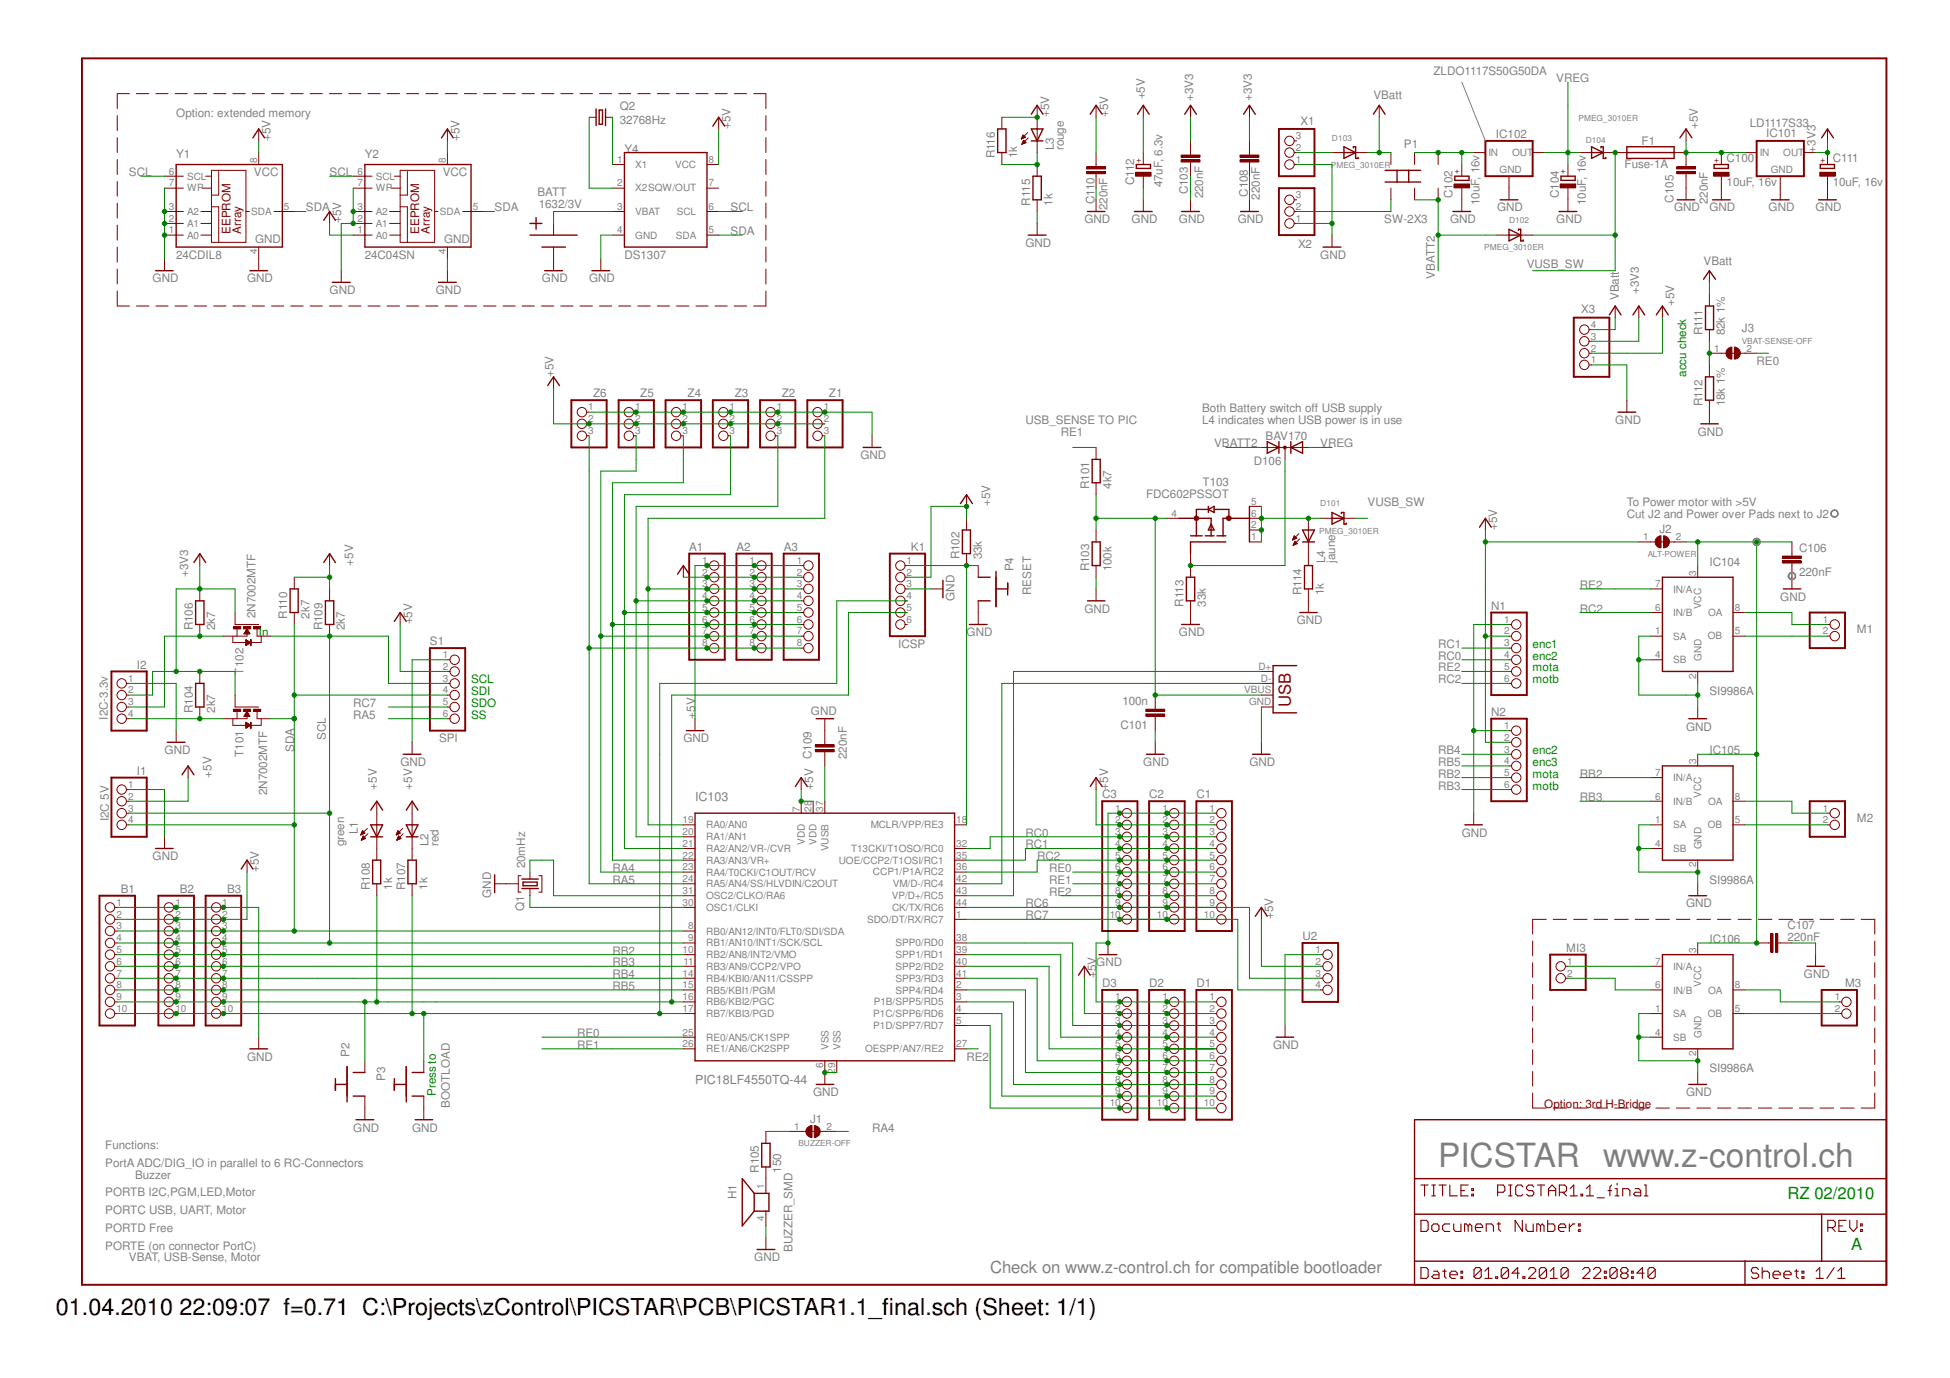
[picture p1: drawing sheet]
<svg xmlns="http://www.w3.org/2000/svg" width="297mm" height="210mm" viewBox="0 0 297 210" stroke-linecap="round" stroke-linejoin="round" font-family="sans-serif">
<defs><g id="words">
<text font-size="5.1" fill="#808080" x="219.1" y="177.8">PICSTAR www.z-control.ch</text>
<text font-size="3.6" x="8.5" y="200.4">01.04.2010 22:09:07 f=0.71 C:\Projects\zControl\PICSTAR\PCB\PICSTAR1.1_final.sch (Sheet: 1/1)</text>
<text font-size="2.5" fill="#800000" x="196.6" y="107.7" transform="rotate(-90 196.6 107.7)">USB</text>
<g font-size="2.5" fill="#008000">
<text x="272.3" y="182.6">RZ 02/2010</text>
<text x="282" y="190.3">A</text>
</g>
<text font-size="2.5" fill="#808080" x="150.8" y="193.9">Check on www.z-control.ch for compatible bootloader</text>
<g font-size="1.9" fill="#808080">
<text x="105.9" y="122">IC103</text>
<text x="105.9" y="165.2">PIC18LF4550TQ-44</text>
</g>
<g font-size="1.8" fill="#808080">
<text x="218.4" y="11.4">ZLDO1117S50G50DA</text>
<text x="26.8" y="17.9">Option: extended memory</text>
<text x="94.4" y="16.8">Q2</text>
<text x="159.8" y="17.9" transform="rotate(-90 159.8 17.9)">+5V</text>
<text x="168.8" y="17.9" transform="rotate(-90 168.8 17.9)">+5V</text>
<text x="174.4" y="15.2" transform="rotate(-90 174.4 15.2)">+5V</text>
<text x="181.7" y="15.4" transform="rotate(-90 181.7 15.4)">+3V3</text>
<text x="190.7" y="15.4" transform="rotate(-90 190.7 15.4)">+3V3</text>
<text x="209.2" y="15.2">VBatt</text>
<text x="237.1" y="12.5">VREG</text>
<text x="41.2" y="21.5" transform="rotate(-90 41.2 21.5)">+5V</text>
<text x="70" y="21.5" transform="rotate(-90 70 21.5)">+5V</text>
<text x="94.4" y="18.9">32768Hz</text>
<text x="95.1" y="23.2">Y4</text>
<text x="111.3" y="19.6" transform="rotate(-90 111.3 19.6)">+5V</text>
<text x="160.5" y="22.9" transform="rotate(-90 160.5 22.9)">L3</text>
<text x="162" y="22.9" transform="rotate(-90 162 22.9)">rouge</text>
<text x="198.1" y="19">X1</text>
<text x="213.9" y="22.5">P1</text>
<text x="227.9" y="21.1">IC102</text>
<text x="250.1" y="22">F1</text>
<text x="258.6" y="19.6" transform="rotate(-90 258.6 19.6)">+5V</text>
<text x="266.5" y="19.3">LD1117S33</text>
<text x="269" y="20.9">IC101</text>
<text x="276.6" y="23.2" transform="rotate(-90 276.6 23.2)">+3V3</text>
<text x="19.6" y="26.8">SCL</text>
<text x="26.8" y="24.1">Y1</text>
<text x="38.7" y="26.8">VCC</text>
<text x="50.2" y="26.8">SCL</text>
<text x="55.6" y="24.1">Y2</text>
<text x="67.4" y="26.8">VCC</text>
<text x="81.9" y="29.9">BATT</text>
<text x="151.5" y="24.1" transform="rotate(-90 151.5 24.1)">R116</text>
<text x="154.9" y="24.1" transform="rotate(-90 154.9 24.1)">1k</text>
<text x="172.8" y="28.2" transform="rotate(-90 172.8 28.2)">C112</text>
<text x="177.1" y="28.5" transform="rotate(-90 177.1 28.5)">47uF, 6.3v</text>
<text x="180.9" y="29.6" transform="rotate(-90 180.9 29.6)">C103</text>
<text x="190.1" y="30" transform="rotate(-90 190.1 30)">C108</text>
<text x="247.5" y="25.6">Fuse-1A</text>
<text x="263" y="28.3">10uF, 16v</text>
<text x="263" y="24.7">C100</text>
<text x="279.2" y="28.3">10uF, 16v</text>
<text x="279.2" y="24.7">C111</text>
<text x="46.6" y="32.2">SDA</text>
<text x="52" y="34" transform="rotate(-90 52 34)">+5V</text>
<text x="75.3" y="32.2">SDA</text>
<text x="82.1" y="31.7">1632/3V</text>
<text x="111.3" y="35.8">SDA</text>
<text x="111.3" y="32.2">SCL</text>
<text x="156.9" y="31.3" transform="rotate(-90 156.9 31.3)">R115</text>
<text x="160.3" y="31.3" transform="rotate(-90 160.3 31.3)">1k</text>
<text x="165.2" y="34">GND</text>
<text x="166.7" y="31.1" transform="rotate(-90 166.7 31.1)">C110</text>
<text x="168.7" y="32" transform="rotate(-90 168.7 32)">220nF</text>
<text x="172.4" y="34">GND</text>
<text x="179.6" y="34">GND</text>
<text x="183.3" y="30.2" transform="rotate(-90 183.3 30.2)">220nF</text>
<text x="188.5" y="34">GND</text>
<text x="191.9" y="30.4" transform="rotate(-90 191.9 30.4)">220nF</text>
<text x="210.9" y="34">SW-2X3</text>
<text x="220.9" y="34">GND</text>
<text x="221.3" y="30.2" transform="rotate(-90 221.3 30.2)">C102</text>
<text x="225.4" y="31.2" transform="rotate(-90 225.4 31.2)">10uF, 16v</text>
<text x="228" y="32.2">GND</text>
<text x="237.1" y="34">GND</text>
<text x="237.4" y="30.2" transform="rotate(-90 237.4 30.2)">C104</text>
<text x="241.6" y="31.2" transform="rotate(-90 241.6 31.2)">10uF, 16v</text>
<text x="254.9" y="30.9" transform="rotate(-90 254.9 30.9)">C105</text>
<text x="255" y="32.2">GND</text>
<text x="260.1" y="31.1" transform="rotate(-90 260.1 31.1)">220nF</text>
<text x="260.4" y="32.2">GND</text>
<text x="269.4" y="32.2">GND</text>
<text x="276.6" y="32.2">GND</text>
<text x="26.8" y="39.4">24CDIL8</text>
<text x="38.9" y="37.1">GND</text>
<text x="55.6" y="39.4">24C04SN</text>
<text x="67.6" y="37.1">GND</text>
<text x="95.1" y="39.4">DS1307</text>
<text x="156.2" y="37.6">GND</text>
<text x="197.7" y="37.7">X2</text>
<text x="201.1" y="39.4">GND</text>
<text x="232.6" y="40.9">VUSB_SW</text>
<text x="259.5" y="40.3">VBatt</text>
<text x="23.2" y="43">GND</text>
<text x="37.6" y="43">GND</text>
<text x="50.2" y="44.8">GND</text>
<text x="66.4" y="44.8">GND</text>
<text x="82.5" y="43">GND</text>
<text x="89.7" y="43">GND</text>
<text x="218.6" y="42.5" transform="rotate(-90 218.6 42.5)">VBATT2</text>
<text x="240.9" y="47.6">X3</text>
<text x="246.6" y="45.7" transform="rotate(-90 246.6 45.7)">VBatt</text>
<text x="249.6" y="44.8" transform="rotate(-90 249.6 44.8)">+3V3</text>
<text x="255" y="46.6" transform="rotate(-90 255 46.6)">+5V</text>
<text x="259.3" y="51.1" transform="rotate(-90 259.3 51.1)">R111</text>
<text x="262.8" y="51.1" transform="rotate(-90 262.8 51.1)">82k 1%</text>
<text x="265.3" y="50.6">J3</text>
<text x="84.3" y="57.4" transform="rotate(-90 84.3 57.4)">+5V</text>
<text x="267.6" y="55.6">RE0</text>
<text x="90.3" y="60.5">Z6</text>
<text x="97.5" y="60.5">Z5</text>
<text x="104.7" y="60.5">Z4</text>
<text x="111.9" y="60.5">Z3</text>
<text x="119.1" y="60.5">Z2</text>
<text x="126.3" y="60.5">Z1</text>
<text x="156.2" y="64.6">USB_SENSE TO PIC</text>
<text x="183.1" y="62.8">Both Battery switch off USB supply</text>
<text x="183.1" y="64.6">L4 indicates when USB power is in use</text>
<text x="246" y="64.6">GND</text>
<text x="259.3" y="61.9" transform="rotate(-90 259.3 61.9)">R112</text>
<text x="262.8" y="61.9" transform="rotate(-90 262.8 61.9)">18k 1%</text>
<text x="131.1" y="70">GND</text>
<text x="161.6" y="66.4">RE1</text>
<text x="185" y="68.2">VBATT2</text>
<text x="191" y="70.9">D106</text>
<text x="192.8" y="67">BAV170</text>
<text x="201.1" y="68.2">VREG</text>
<text x="258.6" y="66.4">GND</text>
<text x="150.8" y="77.1" transform="rotate(-90 150.8 77.1)">+5V</text>
<text x="165.9" y="74.5" transform="rotate(-90 165.9 74.5)">R101</text>
<text x="169.3" y="74.5" transform="rotate(-90 169.3 74.5)">4k7</text>
<text x="174.6" y="75.8">FDC602PSSOT</text>
<text x="183.2" y="74">T103</text>
<text x="208.3" y="77.1">VUSB_SW</text>
<text x="247.8" y="77.1">To Power motor with &gt;5V</text>
<text x="105" y="83.9">A1</text>
<text x="112.2" y="83.9">A2</text>
<text x="119.4" y="83.9">A3</text>
<text x="138.8" y="83.9">K1</text>
<text x="228" y="80.7" transform="rotate(-90 228 80.7)">+5V</text>
<text x="247.8" y="79">Cut J2 and Power over Pads next to J2</text>
<text x="252.8" y="81.2">J2</text>
<text x="28.7" y="87.9" transform="rotate(-90 28.7 87.9)">+3V3</text>
<text x="53.8" y="86.1" transform="rotate(-90 53.8 86.1)">+5V</text>
<text x="146.2" y="85.2" transform="rotate(-90 146.2 85.2)">R102</text>
<text x="149.6" y="85.2" transform="rotate(-90 149.6 85.2)">33k</text>
<text x="154.4" y="87" transform="rotate(-90 154.4 87)">P4</text>
<text x="165.9" y="87" transform="rotate(-90 165.9 87)">R103</text>
<text x="169.3" y="87" transform="rotate(-90 169.3 87)">100k</text>
<text x="201.8" y="85.8" transform="rotate(-90 201.8 85.8)">L4</text>
<text x="203.4" y="85.8" transform="rotate(-90 203.4 85.8)">jaune</text>
<text x="240.7" y="89.7">RE2</text>
<text x="260.4" y="86.1">IC104</text>
<text x="274.1" y="87.7">220nF</text>
<text x="274.1" y="84.1">C106</text>
<text x="38.9" y="94.1" transform="rotate(-90 38.9 94.1)">2N7002MTF</text>
<text x="43.7" y="94.2" transform="rotate(-90 43.7 94.2)">R110</text>
<text x="47.2" y="94.2" transform="rotate(-90 47.2 94.2)">2k7</text>
<text x="62.8" y="95.1" transform="rotate(-90 62.8 95.1)">+5V</text>
<text x="145.4" y="91.5" transform="rotate(-90 145.4 91.5)">GND</text>
<text x="157.1" y="90.6" transform="rotate(-90 157.1 90.6)">RESET</text>
<text x="165.2" y="93.3">GND</text>
<text x="180.3" y="92.4" transform="rotate(-90 180.3 92.4)">R113</text>
<text x="183.7" y="92.4" transform="rotate(-90 183.7 92.4)">33k</text>
<text x="197.5" y="95.1">GND</text>
<text x="198.2" y="90.6" transform="rotate(-90 198.2 90.6)">R114</text>
<text x="201.7" y="90.6" transform="rotate(-90 201.7 90.6)">1k</text>
<text x="227.2" y="92.9">N1</text>
<text x="240.7" y="93.3">RC2</text>
<text x="271.2" y="91.5">GND</text>
<text x="20.9" y="101.9">I2</text>
<text x="29.4" y="96" transform="rotate(-90 29.4 96)">R106</text>
<text x="32.8" y="96" transform="rotate(-90 32.8 96)">2k7</text>
<text x="49.1" y="96" transform="rotate(-90 49.1 96)">R109</text>
<text x="52.5" y="96" transform="rotate(-90 52.5 96)">2k7</text>
<text x="65.5" y="98.3">S1</text>
<text x="136.8" y="98.7">ICSP</text>
<text x="147.2" y="96.9">GND</text>
<text x="179.6" y="96.9">GND</text>
<text x="219.1" y="100.5">RC0</text>
<text x="219.1" y="98.7">RC1</text>
<text x="282.9" y="96.5">M1</text>
<text x="37.1" y="102.7" transform="rotate(-90 37.1 102.7)">T102</text>
<text x="53.8" y="107.7">RC7</text>
<text x="171" y="107.4">100n</text>
<text x="219.1" y="104.1">RC2</text>
<text x="219.1" y="102.3">RE2</text>
<text x="260.4" y="105.9">SI9986A</text>
<text x="16.4" y="109.6" transform="rotate(-90 16.4 109.6)">I2C-3.3v</text>
<text x="29.4" y="108.6" transform="rotate(-90 29.4 108.6)">R104</text>
<text x="32.8" y="108.6" transform="rotate(-90 32.8 108.6)">2k7</text>
<text x="49.7" y="112.7" transform="rotate(-90 49.7 112.7)">SCL</text>
<text x="53.8" y="109.5">RA5</text>
<text x="66.9" y="113.1">SPI</text>
<text x="104.1" y="113.1">GND</text>
<text x="105.9" y="109.5" transform="rotate(-90 105.9 109.5)">+5V</text>
<text x="123.5" y="109">GND</text>
<text x="170.7" y="111">C101</text>
<text x="227.2" y="109.1">N2</text>
<text x="256.8" y="111.3">GND</text>
<text x="20.9" y="118">I1</text>
<text x="25.1" y="114.9">GND</text>
<text x="32.2" y="118.4" transform="rotate(-90 32.2 118.4)">+5V</text>
<text x="37.1" y="115.3" transform="rotate(-90 37.1 115.3)">T101</text>
<text x="44.8" y="114.5" transform="rotate(-90 44.8 114.5)">SDA</text>
<text x="61" y="116.7">GND</text>
<text x="123.6" y="115.6" transform="rotate(-90 123.6 115.6)">C109</text>
<text x="129" y="115.6" transform="rotate(-90 129 115.6)">220nF</text>
<text x="174.2" y="116.7">GND</text>
<text x="190.3" y="116.7">GND</text>
<text x="219.1" y="118.4">RB2</text>
<text x="219.1" y="114.9">RB4</text>
<text x="219.1" y="116.7">RB5</text>
<text x="240.7" y="118.4">RB2</text>
<text x="260.4" y="114.9">IC105</text>
<text x="16.6" y="125.1" transform="rotate(-90 16.6 125.1)">I2C 5V</text>
<text x="40.7" y="121.1" transform="rotate(-90 40.7 121.1)">2N7002MTF</text>
<text x="57.4" y="120.3" transform="rotate(-90 57.4 120.3)">+5V</text>
<text x="62.8" y="120.3" transform="rotate(-90 62.8 120.3)">+5V</text>
<text x="123.9" y="120.3" transform="rotate(-90 123.9 120.3)">+5V</text>
<text x="167.9" y="121.6">C3</text>
<text x="168.8" y="120.3" transform="rotate(-90 168.8 120.3)">+5V</text>
<text x="175" y="121.6">C2</text>
<text x="182.2" y="121.6">C1</text>
<text x="219.1" y="120.3">RB3</text>
<text x="240.7" y="122">RB3</text>
<text x="282.9" y="125.2">M2</text>
<text x="23.2" y="131">GND</text>
<text x="52.4" y="128.9" transform="rotate(-90 52.4 128.9)">green</text>
<text x="54.5" y="127.1" transform="rotate(-90 54.5 127.1)">L1</text>
<text x="65.3" y="128.9" transform="rotate(-90 65.3 128.9)">L2</text>
<text x="66.8" y="128.9" transform="rotate(-90 66.8 128.9)">red</text>
<text x="156.2" y="127.5">RC0</text>
<text x="156.2" y="129.2">RC1</text>
<text x="158" y="131">RC2</text>
<text x="222.7" y="127.5">GND</text>
<text x="18.4" y="136">B1</text>
<text x="27.4" y="136">B2</text>
<text x="34.6" y="136">B3</text>
<text x="39.4" y="132.8" transform="rotate(-90 39.4 132.8)">+5V</text>
<text x="56.3" y="135.6" transform="rotate(-90 56.3 135.6)">R108</text>
<text x="59.7" y="135.6" transform="rotate(-90 59.7 135.6)">1k</text>
<text x="61.7" y="135.6" transform="rotate(-90 61.7 135.6)">R107</text>
<text x="65.1" y="135.6" transform="rotate(-90 65.1 135.6)">1k</text>
<text x="74.8" y="136.8" transform="rotate(-90 74.8 136.8)">GND</text>
<text x="80" y="132.3" transform="rotate(-90 80 132.3)">20mHz</text>
<text x="93.3" y="134.6">RA5</text>
<text x="93.3" y="132.8">RA4</text>
<text x="159.8" y="132.8">RE0</text>
<text x="159.8" y="136.4">RE2</text>
<text x="159.8" y="134.6">RE1</text>
<text x="260.4" y="134.6">SI9986A</text>
<text x="79.8" y="138.8" transform="rotate(-90 79.8 138.8)">Q1</text>
<text x="156.2" y="138.2">RC6</text>
<text x="156.2" y="140">RC7</text>
<text x="193.9" y="140" transform="rotate(-90 193.9 140)">+5V</text>
<text x="198.4" y="143.2">U2</text>
<text x="256.8" y="138.2">GND</text>
<text x="260.4" y="143.6">IC106</text>
<text x="272.3" y="143.3">220nF</text>
<text x="272.3" y="141.6">C107</text>
<text x="93.3" y="147.2">RB3</text>
<text x="93.3" y="145.4">RB2</text>
<text x="93.3" y="149">RB4</text>
<text x="167" y="149" transform="rotate(-90 167 149)">+5V</text>
<text x="167" y="147.2">GND</text>
<text x="238.6" y="144.9">MI3</text>
<text x="274.8" y="149">GND</text>
<text x="93.3" y="150.8">RB5</text>
<text x="167.9" y="150.4">D3</text>
<text x="175" y="150.4">D2</text>
<text x="182.2" y="150.4">D1</text>
<text x="281" y="150.4">M3</text>
<text x="37.6" y="161.6">GND</text>
<text x="53.3" y="161" transform="rotate(-90 53.3 161)">P2</text>
<text x="87.9" y="158">RE0</text>
<text x="87.9" y="159.8">RE1</text>
<text x="147.2" y="161.6">RE2</text>
<text x="193.9" y="159.8">GND</text>
<text x="58.7" y="164.6" transform="rotate(-90 58.7 164.6)">P3</text>
<text x="123.9" y="167">GND</text>
<text x="256.8" y="167">GND</text>
<text x="260.4" y="163.4">SI9986A</text>
<text x="53.8" y="172.4">GND</text>
<text x="62.8" y="172.4">GND</text>
<text x="68.5" y="168.8" transform="rotate(-90 68.5 168.8)">BOOTLOAD</text>
<text x="123.4" y="171">J1</text>
<text x="132.8" y="172.4">RA4</text>
<text x="16" y="175">Functions:</text>
<text x="16" y="177.8">PortA ADC/DIG_IO in parallel to 6 RC-Connectors</text>
<text x="20.6" y="179.5">Buzzer</text>
<text x="115.6" y="178.6" transform="rotate(-90 115.6 178.6)">R105</text>
<text x="119" y="178.6" transform="rotate(-90 119 178.6)">150</text>
<text x="16" y="182.2">PORTB I2C,PGM,LED,Motor</text>
<text x="16" y="185">PORTC USB, UART, Motor</text>
<text x="112.2" y="182.7" transform="rotate(-90 112.2 182.7)">H1</text>
<text x="16" y="187.6">PORTD Free</text>
<text x="16" y="190.3">PORTE (on connector PortC)</text>
<text x="120.7" y="190.7" transform="rotate(-90 120.7 190.7)">BUZZER_SMD</text>
<text x="19.6" y="192.1">VBAT, USB-Sense, Motor</text>
<text x="114.9" y="192.1">GND</text>
</g>
<g font-size="1.8" fill="#800000">
<text x="35.1" y="35.6" transform="rotate(-90 35.1 35.6)">EEPROM</text>
<text x="36.7" y="35.6" transform="rotate(-90 36.7 35.6)">Array</text>
<text x="63.8" y="35.6" transform="rotate(-90 63.8 35.6)">EEPROM</text>
<text x="65.5" y="35.6" transform="rotate(-90 65.5 35.6)">Array</text>
<text x="235.2" y="168.8">Option: 3rd H-Bridge</text>
</g>
<g font-size="1.8" fill="#008000">
<text x="256.8" y="57.4" transform="rotate(-90 256.8 57.4)">accu check</text>
<text x="39.4" y="96.9">In</text>
<text x="233.5" y="98.7">enc1</text>
<text x="233.5" y="100.5">enc2</text>
<text x="71.8" y="107.7">SDO</text>
<text x="71.8" y="105.9">SDI</text>
<text x="71.8" y="104.1">SCL</text>
<text x="233.5" y="102.3">mota</text>
<text x="233.5" y="104.1">motb</text>
<text x="71.8" y="109.5">SS</text>
<text x="233.5" y="114.9">enc2</text>
<text x="233.5" y="116.7">enc3</text>
<text x="233.5" y="118.4">mota</text>
<text x="233.5" y="120.3">motb</text>
<text x="66.4" y="167" transform="rotate(-90 66.4 167)">Press to</text>
</g>
<g font-size="1.5" fill="#808080">
<text x="197.4" y="23">2</text>
<text x="197.4" y="21.2">3</text>
<text x="226.7" y="23.7">IN</text>
<text x="230.3" y="23.7">OUT</text>
<text x="268.1" y="23.7">IN</text>
<text x="271.6" y="23.7">OUT</text>
<text x="25.7" y="26.6">6</text>
<text x="25.7" y="28.4">7</text>
<text x="28.5" y="27.4">SCL</text>
<text x="28.5" y="29.2">WP</text>
<text x="39.2" y="24.8" transform="rotate(-90 39.2 24.8)">8</text>
<text x="54.5" y="26.6">6</text>
<text x="54.5" y="28.4">7</text>
<text x="57.2" y="27.4">SCL</text>
<text x="57.2" y="29.2">WP</text>
<text x="67.9" y="24.8" transform="rotate(-90 67.9 24.8)">8</text>
<text x="94" y="24.8">1</text>
<text x="94" y="28.4">2</text>
<text x="96.8" y="25.6">X1</text>
<text x="96.8" y="29.2">X2SQW/OUT</text>
<text x="102.8" y="25.6">VCC</text>
<text x="107.9" y="28.4">7</text>
<text x="107.9" y="24.8">8</text>
<text x="197.4" y="24.8">1</text>
<text x="228.4" y="26.3">GND</text>
<text x="269.7" y="26.3">GND</text>
<text x="25.7" y="35.6">1</text>
<text x="25.7" y="33.8">2</text>
<text x="25.7" y="32">3</text>
<text x="28.5" y="34.6">A1</text>
<text x="28.5" y="32.8">A2</text>
<text x="38.3" y="32.8">SDA</text>
<text x="43.3" y="32">5</text>
<text x="54.5" y="35.6">1</text>
<text x="54.5" y="33.8">2</text>
<text x="54.5" y="32">3</text>
<text x="57.2" y="34.6">A1</text>
<text x="57.2" y="32.8">A2</text>
<text x="67" y="32.8">SDA</text>
<text x="72" y="32">5</text>
<text x="94" y="32">3</text>
<text x="94" y="35.6">4</text>
<text x="96.8" y="32.8">VBAT</text>
<text x="103.1" y="32.8">SCL</text>
<text x="107.9" y="35.6">5</text>
<text x="107.9" y="32">6</text>
<text x="197.4" y="33.8">1</text>
<text x="197.4" y="32">2</text>
<text x="197.4" y="30.2">3</text>
<text x="28.5" y="36.4">A0</text>
<text x="39.2" y="38.7" transform="rotate(-90 39.2 38.7)">4</text>
<text x="57.2" y="36.4">A0</text>
<text x="67.9" y="38.7" transform="rotate(-90 67.9 38.7)">4</text>
<text x="96.8" y="36.4">GND</text>
<text x="103" y="36.4">SDA</text>
<text x="242.3" y="53.6">2</text>
<text x="242.3" y="51.7">3</text>
<text x="242.3" y="50">4</text>
<text x="261.1" y="53.6">1</text>
<text x="266.1" y="53.6">2</text>
<text x="242.3" y="55.3">1</text>
<text x="89.6" y="62.5">1</text>
<text x="89.6" y="64.3">2</text>
<text x="96.8" y="62.5">1</text>
<text x="96.8" y="64.3">2</text>
<text x="104" y="62.5">1</text>
<text x="104" y="64.3">2</text>
<text x="111.1" y="62.5">1</text>
<text x="111.1" y="64.3">2</text>
<text x="118.3" y="62.5">1</text>
<text x="118.3" y="64.3">2</text>
<text x="125.5" y="62.5">1</text>
<text x="125.5" y="64.3">2</text>
<text x="89.6" y="66.1">3</text>
<text x="96.8" y="66.1">3</text>
<text x="104" y="66.1">3</text>
<text x="111.1" y="66.1">3</text>
<text x="118.3" y="66.1">3</text>
<text x="125.5" y="66.1">3</text>
<text x="190.6" y="76.9">5</text>
<text x="178.5" y="78.7">4</text>
<text x="190.6" y="82.3">1</text>
<text x="190.6" y="80.5">2</text>
<text x="190.6" y="78.7">6</text>
<text x="250.3" y="82.3">1</text>
<text x="255.3" y="82.3">2</text>
<text x="107" y="85.9">1</text>
<text x="107" y="87.7">2</text>
<text x="107" y="89.5">3</text>
<text x="114.2" y="85.9">1</text>
<text x="114.2" y="87.7">2</text>
<text x="114.2" y="89.5">3</text>
<text x="121.4" y="85.9">1</text>
<text x="121.4" y="87.7">2</text>
<text x="121.4" y="89.5">3</text>
<text x="138.1" y="85.9">1</text>
<text x="138.1" y="87.7">2</text>
<text x="138.1" y="89.5">3</text>
<text x="252.1" y="89.5">7</text>
<text x="258.4" y="87.7" transform="rotate(-90 258.4 87.7)">3</text>
<text x="107" y="91.3">4</text>
<text x="107" y="93">5</text>
<text x="107" y="94.9">6</text>
<text x="114.2" y="91.3">4</text>
<text x="114.2" y="93">5</text>
<text x="114.2" y="94.9">6</text>
<text x="121.4" y="91.3">4</text>
<text x="121.4" y="93">5</text>
<text x="121.4" y="94.9">6</text>
<text x="138.1" y="91.3">4</text>
<text x="138.1" y="93">5</text>
<text x="138.1" y="94.9">6</text>
<text x="229.1" y="94.9">1</text>
<text x="252.1" y="93">6</text>
<text x="254.9" y="93.9">IN/B</text>
<text x="254.9" y="90.3">IN/A</text>
<text x="259.1" y="92.8" transform="rotate(-90 259.1 92.8)">VCC</text>
<text x="260.2" y="93.9">OA</text>
<text x="264.2" y="93">8</text>
<text x="277.7" y="94.9">1</text>
<text x="67.5" y="100.2">1</text>
<text x="107" y="96.6">7</text>
<text x="107" y="98.5">8</text>
<text x="114.2" y="96.6">7</text>
<text x="114.2" y="98.5">8</text>
<text x="121.4" y="96.6">7</text>
<text x="121.4" y="98.5">8</text>
<text x="229.1" y="96.6">2</text>
<text x="229.1" y="98.5">3</text>
<text x="229.1" y="100.2">4</text>
<text x="252.1" y="96.6">1</text>
<text x="252.1" y="100.2">4</text>
<text x="254.9" y="97.5">SA</text>
<text x="254.9" y="101">SB</text>
<text x="259.2" y="100.6" transform="rotate(-90 259.2 100.6)">GND</text>
<text x="260.1" y="97.4">OB</text>
<text x="264.2" y="96.6">5</text>
<text x="277.7" y="96.6">2</text>
<text x="19.5" y="103.8">1</text>
<text x="19.5" y="105.6">2</text>
<text x="19.5" y="107.4">3</text>
<text x="67.5" y="102.1">2</text>
<text x="67.5" y="103.8">3</text>
<text x="67.5" y="105.6">4</text>
<text x="67.5" y="107.4">5</text>
<text x="189.5" y="105.6">VBUS</text>
<text x="190.3" y="107.4">GND</text>
<text x="191.7" y="102.1">D+</text>
<text x="192.1" y="103.8">D-</text>
<text x="229.1" y="102.1">5</text>
<text x="229.1" y="103.8">6</text>
<text x="258.4" y="103.4" transform="rotate(-90 258.4 103.4)">2</text>
<text x="19.5" y="109.2">4</text>
<text x="67.5" y="109.2">6</text>
<text x="229.1" y="111">1</text>
<text x="229.1" y="112.8">2</text>
<text x="229.1" y="114.6">3</text>
<text x="229.1" y="116.4">4</text>
<text x="229.1" y="118.2">5</text>
<text x="252.1" y="118.2">7</text>
<text x="254.9" y="119">IN/A</text>
<text x="258.4" y="116.4" transform="rotate(-90 258.4 116.4)">3</text>
<text x="19.5" y="120">1</text>
<text x="19.5" y="121.8">2</text>
<text x="19.5" y="123.6">3</text>
<text x="19.5" y="125.4">4</text>
<text x="104" y="125.4">19</text>
<text x="121.8" y="123.6" transform="rotate(-90 121.8 123.6)">7</text>
<text x="123.6" y="123.6" transform="rotate(-90 123.6 123.6)">28</text>
<text x="125.4" y="123.6" transform="rotate(-90 125.4 123.6)">37</text>
<text x="145.7" y="125.4">18</text>
<text x="169.9" y="123.6">1</text>
<text x="169.9" y="125.4">2</text>
<text x="177.1" y="123.6">1</text>
<text x="177.1" y="125.4">2</text>
<text x="184.2" y="123.6">1</text>
<text x="184.2" y="125.4">2</text>
<text x="229.1" y="120">6</text>
<text x="252.1" y="125.4">1</text>
<text x="252.1" y="121.8">6</text>
<text x="254.9" y="122.6">IN/B</text>
<text x="259.1" y="121.5" transform="rotate(-90 259.1 121.5)">VCC</text>
<text x="260.2" y="122.6">OA</text>
<text x="264.2" y="125.4">5</text>
<text x="264.2" y="121.8">8</text>
<text x="277.7" y="123.6">1</text>
<text x="277.7" y="125.4">2</text>
<text x="104" y="127.2">20</text>
<text x="104" y="129">21</text>
<text x="104" y="130.8">22</text>
<text x="107.6" y="126.2">RA0/AN0</text>
<text x="107.6" y="128">RA1/AN1</text>
<text x="107.6" y="129.8">RA2/AN2/VR-/CVR</text>
<text x="107.6" y="131.6">RA3/AN3/VR+</text>
<text x="122.6" y="128.7" transform="rotate(-90 122.6 128.7)">VDD</text>
<text x="124.4" y="128.7" transform="rotate(-90 124.4 128.7)">VDD</text>
<text x="126.2" y="129.7" transform="rotate(-90 126.2 129.7)">VUSB</text>
<text x="127.8" y="131.6">UOE/CCP2/T1OSI/RC1</text>
<text x="129.7" y="129.8">T13CKI/T1OSO/RC0</text>
<text x="132.6" y="126.2">MCLR/VPP/RE3</text>
<text x="145.7" y="129">32</text>
<text x="145.7" y="130.8">35</text>
<text x="169.9" y="127.2">3</text>
<text x="169.9" y="129">4</text>
<text x="169.9" y="130.8">5</text>
<text x="177.1" y="127.2">3</text>
<text x="177.1" y="129">4</text>
<text x="177.1" y="130.8">5</text>
<text x="184.2" y="127.2">3</text>
<text x="184.2" y="129">4</text>
<text x="184.2" y="130.8">5</text>
<text x="252.1" y="129">4</text>
<text x="254.9" y="126.2">SA</text>
<text x="254.9" y="129.8">SB</text>
<text x="259.2" y="129.4" transform="rotate(-90 259.2 129.4)">GND</text>
<text x="260.1" y="126.2">OB</text>
<text x="17.7" y="138">1</text>
<text x="26.7" y="138">1</text>
<text x="33.9" y="138">1</text>
<text x="104" y="132.6">23</text>
<text x="104" y="134.4">24</text>
<text x="104" y="136.2">31</text>
<text x="104" y="138">30</text>
<text x="107.6" y="133.4">RA4/T0CKI/C1OUT/RCV</text>
<text x="107.6" y="135.2">RA5/AN4/SS/HLVDIN/C2OUT</text>
<text x="107.6" y="137">OSC2/CLKO/RA6</text>
<text x="133" y="133.3">CCP1/P1A/RC2</text>
<text x="135.8" y="136.9">VP/D+/RC5</text>
<text x="136" y="135.2">VM/D-/RC4</text>
<text x="145.7" y="132.6">36</text>
<text x="145.7" y="134.4">42</text>
<text x="145.7" y="136.2">43</text>
<text x="145.7" y="138">44</text>
<text x="169.9" y="132.6">6</text>
<text x="169.9" y="134.4">7</text>
<text x="169.9" y="136.2">8</text>
<text x="169.9" y="138">9</text>
<text x="177.1" y="132.6">6</text>
<text x="177.1" y="134.4">7</text>
<text x="177.1" y="136.2">8</text>
<text x="177.1" y="138">9</text>
<text x="184.2" y="132.6">6</text>
<text x="184.2" y="134.4">7</text>
<text x="184.2" y="136.2">8</text>
<text x="184.2" y="138">9</text>
<text x="258.4" y="132.1" transform="rotate(-90 258.4 132.1)">2</text>
<text x="17.7" y="139.8">2</text>
<text x="17.7" y="141.6">3</text>
<text x="17.7" y="143.4">4</text>
<text x="26.7" y="139.8">2</text>
<text x="26.7" y="141.6">3</text>
<text x="26.7" y="143.4">4</text>
<text x="33.9" y="139.8">2</text>
<text x="33.9" y="141.6">3</text>
<text x="33.9" y="143.4">4</text>
<text x="104.8" y="141.6">8</text>
<text x="104.8" y="143.4">9</text>
<text x="107.6" y="138.8">OSC1/CLKI</text>
<text x="107.6" y="142.4">RB0/AN12/INT0/FLT0/SDI/SDA</text>
<text x="132.1" y="140.5">SDO/DT/RX/RC7</text>
<text x="135.9" y="138.7">CK/TX/RC6</text>
<text x="145.7" y="139.8">1</text>
<text x="145.7" y="143.4">38</text>
<text x="169" y="139.8">10</text>
<text x="176.2" y="139.8">10</text>
<text x="183.4" y="139.8">10</text>
<text x="17.7" y="145.2">5</text>
<text x="17.7" y="146.9">6</text>
<text x="17.7" y="148.8">7</text>
<text x="26.7" y="145.2">5</text>
<text x="26.7" y="146.9">6</text>
<text x="26.7" y="148.8">7</text>
<text x="33.9" y="145.2">5</text>
<text x="33.9" y="146.9">6</text>
<text x="33.9" y="148.8">7</text>
<text x="104" y="145.2">10</text>
<text x="104" y="148.8">14</text>
<text x="104.1" y="146.9">11</text>
<text x="107.6" y="144.1">RB1/AN10/INT1/SCK/SCL</text>
<text x="107.6" y="146">RB2/AN8/INT2/VMO</text>
<text x="107.6" y="147.7">RB3/AN9/CCP2/VPO</text>
<text x="107.6" y="149.6">RB4/KBI0/AN11/CSSPP</text>
<text x="136.4" y="144.1">SPP0/RD0</text>
<text x="136.4" y="145.9">SPP1/RD1</text>
<text x="136.4" y="147.7">SPP2/RD2</text>
<text x="136.4" y="149.5">SPP3/RD3</text>
<text x="145.7" y="145.2">39</text>
<text x="145.7" y="146.9">40</text>
<text x="145.7" y="148.8">41</text>
<text x="200.4" y="145.2">1</text>
<text x="200.4" y="146.9">2</text>
<text x="200.4" y="148.8">3</text>
<text x="238.7" y="146.9">1</text>
<text x="238.7" y="148.8">2</text>
<text x="252.1" y="146.9">7</text>
<text x="254.9" y="147.7">IN/A</text>
<text x="258.4" y="145.2" transform="rotate(-90 258.4 145.2)">3</text>
<text x="17.7" y="150.5">8</text>
<text x="17.7" y="152.4">9</text>
<text x="17.7" y="154.1">10</text>
<text x="26.7" y="150.5">8</text>
<text x="26.7" y="152.4">9</text>
<text x="26.7" y="154.1">10</text>
<text x="33.9" y="150.5">8</text>
<text x="33.9" y="152.4">9</text>
<text x="33.9" y="154.1">10</text>
<text x="104" y="150.5">15</text>
<text x="104" y="152.4">16</text>
<text x="104" y="154.1">17</text>
<text x="107.6" y="151.3">RB5/KBI1/PGM</text>
<text x="107.6" y="153.1">RB6/KBI2/PGC</text>
<text x="107.6" y="154.9">RB7/KBI3/PGD</text>
<text x="133" y="154.9">P1C/SPP6/RD6</text>
<text x="133.1" y="153.1">P1B/SPP5/RD5</text>
<text x="136.4" y="151.3">SPP4/RD4</text>
<text x="145.7" y="150.5">2</text>
<text x="145.7" y="152.4">3</text>
<text x="145.7" y="154.1">4</text>
<text x="145.7" y="156">5</text>
<text x="169.9" y="152.4">1</text>
<text x="169.9" y="154.1">2</text>
<text x="169.9" y="156">3</text>
<text x="177.1" y="152.4">1</text>
<text x="177.1" y="154.1">2</text>
<text x="177.1" y="156">3</text>
<text x="184.2" y="152.4">1</text>
<text x="184.2" y="154.1">2</text>
<text x="184.2" y="156">3</text>
<text x="200.4" y="150.5">4</text>
<text x="252.1" y="154.1">1</text>
<text x="252.1" y="150.5">6</text>
<text x="254.9" y="154.9">SA</text>
<text x="254.9" y="151.3">IN/B</text>
<text x="259.1" y="150.3" transform="rotate(-90 259.1 150.3)">VCC</text>
<text x="260.1" y="154.9">OB</text>
<text x="260.2" y="151.3">OA</text>
<text x="264.2" y="154.1">5</text>
<text x="264.2" y="150.5">8</text>
<text x="279.5" y="152.4">1</text>
<text x="279.5" y="154.1">2</text>
<text x="104" y="157.7">25</text>
<text x="104" y="159.6">26</text>
<text x="107.6" y="158.5">RE0/AN5/CK1SPP</text>
<text x="107.6" y="160.3">RE1/AN6/CK2SPP</text>
<text x="126.2" y="159.9" transform="rotate(-90 126.2 159.9)">VSS</text>
<text x="128" y="159.9" transform="rotate(-90 128 159.9)">VSS</text>
<text x="131.8" y="160.3">OESPP/AN7/RE2</text>
<text x="133" y="156.7">P1D/SPP7/RD7</text>
<text x="145.7" y="159.6">27</text>
<text x="169.9" y="157.7">4</text>
<text x="169.9" y="159.6">5</text>
<text x="169.9" y="161.3">6</text>
<text x="177.1" y="157.7">4</text>
<text x="177.1" y="159.6">5</text>
<text x="177.1" y="161.3">6</text>
<text x="184.2" y="157.7">4</text>
<text x="184.2" y="159.6">5</text>
<text x="184.2" y="161.3">6</text>
<text x="252.1" y="157.7">4</text>
<text x="254.9" y="158.5">SB</text>
<text x="258.4" y="160.9" transform="rotate(-90 258.4 160.9)">2</text>
<text x="259.2" y="158.1" transform="rotate(-90 259.2 158.1)">GND</text>
<text x="125.4" y="162.7" transform="rotate(-90 125.4 162.7)">6</text>
<text x="127.2" y="163.5" transform="rotate(-90 127.2 163.5)">29</text>
<text x="169.9" y="163.1">7</text>
<text x="169.9" y="164.9">8</text>
<text x="169.9" y="166.7">9</text>
<text x="177.1" y="163.1">7</text>
<text x="177.1" y="164.9">8</text>
<text x="177.1" y="166.7">9</text>
<text x="184.2" y="163.1">7</text>
<text x="184.2" y="164.9">8</text>
<text x="184.2" y="166.7">9</text>
<text x="121" y="172.1">1</text>
<text x="125.9" y="172.1">2</text>
<text x="169" y="168.5">10</text>
<text x="176.2" y="168.5">10</text>
<text x="183.4" y="168.5">10</text>
<text x="116.4" y="181.1" transform="rotate(-90 116.4 181.1)">1</text>
<text x="116.4" y="186.1" transform="rotate(-90 116.4 186.1)">4</text>
</g>
<g font-size="1.3" fill="#808080">
<text x="202.9" y="21.5">D103</text>
<text x="240.4" y="18.4">PMEG_3010ER</text>
<text x="241.6" y="21.8">D104</text>
<text x="202.7" y="25.6">PMEG_3010ER</text>
<text x="229.9" y="34">D102</text>
<text x="226.1" y="38.1">PMEG_3010ER</text>
<text x="265.3" y="52.5">VBAT-SENSE-OFF</text>
<text x="201.1" y="77.1">D101</text>
<text x="201" y="81.3">PMEG_3010ER</text>
<text x="251" y="84.8">ALT-POWER</text>
<text x="121.6" y="174.6">BUZZER-OFF</text>
</g>
<g font-size="1.3" fill="#800000">
<text x="173.8" y="24.8" transform="rotate(-90 173.8 24.8)">+</text>
<text x="222.2" y="26.5" transform="rotate(-90 222.2 26.5)">+</text>
<text x="238.4" y="26.5" transform="rotate(-90 238.4 26.5)">+</text>
<text x="261.8" y="24.8" transform="rotate(-90 261.8 24.8)">+</text>
<text x="278" y="24.8" transform="rotate(-90 278 24.8)">+</text>
</g>
</g></defs>
<g fill="none" stroke="#800000" stroke-width=".15">
<path d="M17.9 17.6v2.3M19.7 14.3h-1.8v2.3M20.8 14.3h1.9M23.7 14.3h1.9M26.7 14.3h1.8M29.6 14.3h1.9M32.6 14.3h1.8M35.5 14.3h1.9M38.4 14.3h1.9M41.4 14.3h1.8M44.3 14.3h1.9M47.2 14.3h1.9"/>
<path d="M50.2 14.3h1.9M53.1 14.3h1.9M56 14.3h1.9M59 14.3h1.9M61.9 14.3h1.9M64.9 14.3h1.8M67.8 14.3h1.9M70.7 14.3h1.9M73.7 14.3h1.9M76.6 14.3h1.9M79.5 14.3h1.9M82.5 14.3h1.9"/>
<path d="M85.4 14.3h1.9M88.3 14.3h2M91.3 14.3h1.9M94.2 14.3h1.9M97.2 14.3h1.9M100.1 14.3h1.9M103 14.3h1.9M106 14.3h1.9M108.9 14.3h1.9M111.8 14.3h1.9M114.8 14.3h1.9v2.3M116.7 17.6v2.3"/>
<path d="M278.4 19.6v1.9M17.9 21v2.2M17.9 24.3v2.3M17.9 27.6v2.3M17.9 30.9v2.3M17.9 34.3v2.3M17.9 37.6v2.3M116.7 21v2.2M116.7 24.3v2.3M116.7 27.6v2.3M116.7 30.9v2.3M116.7 34.3v2.3"/>
<path d="M116.7 37.6v2.3M224.5 23.2h1.8M229.9 26.8v3.6M233.5 23.2h1.7M265.8 23.2h1.8M271.2 26.8v3.6M274.8 23.2h1.8M17.9 44.3v2.3h1.8M17.9 41v2.3M20.8 46.6h1.9M23.7 46.6h1.9M26.7 46.6h1.8"/>
<path d="M29.6 46.6h1.9M32.6 46.6h1.8M35.5 46.6h1.9M38.4 46.6h1.9M41.4 46.6h1.8M44.3 46.6h1.9M47.2 46.6h1.9M50.2 46.6h1.9M53.1 46.6h1.9M56 46.6h1.9M59 46.6h1.9M61.9 46.6h1.9"/>
<path d="M64.9 46.6h1.8M67.8 46.6h1.9M70.7 46.6h1.9M73.7 46.6h1.9M76.6 46.6h1.9M79.5 46.6h1.9M82.5 46.6h1.9M85.4 46.6h1.9M88.3 46.6h2M91.3 46.6h1.9M94.2 46.6h1.9M97.2 46.6h1.9"/>
<path d="M100.1 46.6h1.9M103 46.6h1.9M106 46.6h1.9M108.9 46.6h1.9M111.8 46.6h1.9M116.7 44.3v2.3h-1.9M116.7 41v2.3M147.2 75.4v1.7M147.2 79v1.7M141.8 89.7h1.8M147.2 84.3v1.8M25.1 127.5v1.7"/>
<path d="M75.3 134.6h1.8M233.5 143.3v2.3M233.5 146.6v2.3M233.5 149.9v2.3M233.5 153.3v2.2M233.5 156.6v2.2M233.5 159.9v2.2M235.5 140h-2v2.3M236.6 140h2M239.7 140h2.1M242.8 140h2.1M246 140h2"/>
<path d="M249.1 140h2.1M252.2 140h2.1M255.4 140h2M258.5 140h2.1M261.6 140h2M264.7 140h2.1M267.8 140h2.1M271 140h2M274.1 140h2.1M277.2 140h2.1M280.4 140h2M283.5 140h2.1v2.3"/>
<path d="M285.6 143.3v2.3M285.6 146.6v2.3M285.6 149.9v2.3M285.6 153.3v2.2M285.6 156.6v2.2M285.6 159.9v2.2M125.6 163.4v1.8M233.5 166.5v2.3h2M233.5 163.2v2.2M236.6 168.8h2M239.7 168.8h2.1M242.8 168.8h2.1"/>
<path d="M246 168.8h2M249.1 168.8h2.1M252.2 168.8h2.1M255.4 168.8h2M258.5 168.8h2.1M261.6 168.8h2M264.7 168.8h2.1M267.8 168.8h2.1M271 168.8h2M274.1 168.8h2.1M277.2 168.8h2.1M280.4 168.8h2"/>
<path d="M285.6 166.5v2.3h-2.1M285.6 163.2v2.2"/>
</g>
<path d="M226.3 21.5h7.2v5.3h-7.2zM267.6 21.5h7.2v5.3h-7.2z" fill="none" stroke="#800000" stroke-width=".3"/>
<path d="M228.5 30.4h2.7M269.8 30.4h2.7M277.5 21l.9-1.4 .9 1.4M146.3 76.7l.9-1.3 .9 1.3M143.6 88.4v2.7M146.6 80.7h1.2v3.6h-1.2zM23.7 129.2h2.7M75.3 133.3v2.7M124.3 165.2h2.7" fill="none" stroke="#800000" stroke-width=".21"/>
<path d="M261 26.2h2.4v.6h-2.4z" fill-rule="evenodd" fill="#800000"/>
<path d="M261 26.2h2.4v.6h-2.4zM262.2 23.2v1.9M262.2 26.8v1.9" fill="none" stroke="#800000" stroke-width=".15"/>
<path d="M261.1 25.1h2.2v.6h-2.2z" fill="none" stroke="#800000" stroke-width=".21"/>
<path d="M221.5 28h2.4v.6h-2.4z" fill-rule="evenodd" fill="#800000"/>
<g fill="none" stroke="#800000" stroke-width=".15">
<path d="M181.4 16v1.9M190.3 16v1.9M179.9 23.6h2.9v.4h-2.9zM179.9 24.3h2.9v.4h-2.9zM181.4 21.5v2.1M181.4 24.7v2.1M181.4 30.4v1.8M188.9 23.6h2.9v.4h-2.9zM188.9 24.3h2.9v.4h-2.9zM190.3 21.5v2.1M190.3 24.7v2.1M190.3 30.4v1.8"/>
<path d="M221.5 28h2.4v.6h-2.4zM222.7 25.1v1.7M222.7 28.7v3.5M256.8 28.7v1.7M262.2 28.7v1.7M167 68.2v1.8M167 73.5v1.9M34 96.9h1.8M35.5 96.9v1h2.6M35.8 93.3v1.8h3.6M36.1 95.8v1.1h1.5v-.3M37.2 96.5h.9"/>
<path d="M37.2 96.4h.8M37.3 96.4h.7M37.3 96.3h.6M37.4 96.2h.4M37.4 96.1h.4M37.5 96.1h.3M37.5 97.5v.8M37.5 97.5l.6 .4M37.5 98.3h.1M37.5 98.2h.1M37.5 98.2h.3M37.5 98.1h.3"/>
<path d="M37.5 98h.4M37.5 98h.5M37.5 98h.6M37.5 97.9h.6M37.5 97.8h.6M37.5 97.8h.5M37.5 97.7h.4M37.5 97.7h.3M37.5 97.6h.2M37.5 97.5h.1M37.5 96h.3M37.5 96h.2"/>
<path d="M37.5 95.9h.2M37.6 95.9h.1M37.6 95.8h.1M37.6 95.8l.5 .8h-.9zM38.1 97.9l-.6 .4M39.2 95.8v1.1h2M39.8 96.9v1h-1.7M44.8 87.9v1.8M44.8 93.3v1.8M50.2 84.3v1.8M50.2 89.7v1.8M50.2 95.1v1.8"/>
<path d="M167 80.7v1.8M167 86.1v1.8M167 89.7v1.8M122 118.4v1.9M124.2 113.5h2.9v.3h-2.9zM124.2 114.2h2.9v.3h-2.9zM125.6 109.5v4M125.6 114.5v2.2M192.1 113.1v1.8M192.1 102.3h1.8M192.1 104.1h1.8M192.1 105.9h1.8"/>
<path d="M192.1 107.7h1.8M104.1 125.6h1.8M104.1 127.5h1.8M104.1 129.2h1.8M104.1 131h1.8M104.1 132.8h1.8M104.1 134.6h1.8M104.1 136.4h1.8M104.1 138.2h1.8M122 122v1.9M123.9 122v1.9M125.6 122v1.9"/>
<path d="M145.4 125.6h1.8M145.4 129.2h1.8M145.4 131h1.8M145.4 132.8h1.8M145.4 134.6h1.8M145.4 136.4h1.8M145.4 138.2h1.8M104.1 141.8h1.8M104.1 143.6h1.8M104.1 145.4h1.8M104.1 147.2h1.8M104.1 149h1.8"/>
<path d="M104.1 150.8h1.8M104.1 152.6h1.8M104.1 154.4h1.8M104.1 158h1.8M104.1 159.8h1.8M145.4 143.6h1.8M145.4 145.4h1.8M145.4 147.2h1.8M145.4 149h1.8M145.4 150.8h1.8M145.4 152.6h1.8M145.4 154.4h1.8"/>
<path d="M145.4 140h1.8M145.4 156.2h1.8M145.4 159.8h1.8M125.6 161.6v1.8M127.5 161.6v1.8M116.7 188.5v1.8"/>
</g>
<g fill="none" stroke="#800000" stroke-width=".21">
<path d="M180.5 17.4l.9-1.4 .8 1.4M189.4 17.4l.9-1.4 .9 1.4M180 32.2h2.7M189 32.2h2.7M221.3 32.2h2.7M221.6 26.8h2.2v.7h-2.2zM255.5 30.4h2.6M260.9 30.4h2.7M166.4 70h1.2v3.5h-1.2zM44.2 89.7h1.2v3.6h-1.2zM49.3 85.7l.9-1.4 .9 1.4M49.6 91.5h1.2v3.6h-1.2z"/>
<path d="M165.6 91.5h2.7M166.4 82.5h1.2v3.6h-1.2zM121.2 119.8l.8-1.4 1 1.4M124.3 109.5h2.7M190.8 114.9h2.7M197.5 101.4h-3.6v7.2h3.6M105.9 123.9h39.5v37.7h-39.5zM215.5 170.6h71.9v25.1h-71.9zM215.5 179.5h71.9M115.3 190.3h2.7M215.5 185h71.9M215.5 192.1h71.9"/>
<path d="M265.8 192.1v3.6M277.5 185v7.1"/>
</g>
<path d="M179.9 23.8h2.9M179.9 24.5h2.9M188.9 23.8h2.9M188.9 24.5h2.9M124.2 113.6h2.9M124.2 114.3h2.9" fill="none" stroke="#800000" stroke-width=".34"/>
<path d="M12.5 8.9h274.9v186.8h-274.9z" fill="none" stroke="#800000" stroke-width=".3"/>
<g fill="none" stroke="#800000" stroke-width=".17">
<path d="M216.4 185.9h.9l.2 .3v1.1l-.2 .3h-.9zM216.4 193.1h.9l.2 .3v1.1l-.2 .2h-.9zM216.4 180.5h1.1M217 180.5v1.7M218.1 186.7l.3-.3h.5l.3 .3v.6l-.3 .3h-.5l-.3-.3zM218.1 180.5h.5M218.1 182.2h.5M218.4 193.6h.5l.3 .3v.8h-.8l-.3-.2 .3-.3h.8M218.4 180.5v1.7M219.2 180.5h1.1M219.7 193.6h.6M219.7 180.5v1.7"/>
<path d="M220 193.4v1.1l.3 .2M220.8 194.2h1.2v-.3l-.3-.3h-.6l-.3 .3v.6l.3 .2h.6M220.8 180.5v1.7h1.2M220.8 186.4h-.8l-.3 .3v.6l.3 .3h.8M221.4 186.4v.9l.3 .3h.8v-1.2M222.5 194.5h.3v.2h-.3zM222.5 193.6h.3v.3h-.3zM222.5 181.4h.6M223.6 180.5h-1.1v1.7h1.1M223.6 186.7l-.3-.3h-.2v1.2M223.6 186.7l.3-.3 .3 .3v.9M223.6 186.7v.9"/>
<path d="M224.2 181.9h.2v.3h-.2zM224.2 181.1h.2v.3h-.2zM224.7 187h1.1v-.3l-.3-.3h-.5l-.3 .3v.6l.3 .3h.5M225.6 193.4v1.1l-.2 .2h-.6l-.3-.2M225.6 193.4l-.2-.3h-.6l-.3 .3v1.1M225.6 193.4l-1.1 1.1M226.2 194.7h1.1M226.2 193.6l.5-.5v1.6M226.4 187.6v-1.2h.8l.3 .3v.9M227.8 194.5h.3v.2h-.3zM228 186.4h.6M228.1 181.6h.9l.2-.2v-.6l-.2-.3h-.9v1.7"/>
<path d="M228.3 186.2v1.1l.3 .3M229.8 193.4v1.1l-.3 .2h-.6l-.2-.2M229.8 193.4l-.3-.3h-.6l-.2 .3v1.1M229.8 193.4l-1.1 1.1M229.8 180.5h.5M229.8 182.2h.5M230.1 180.5v1.7M231.4 193.9h-1.1l.9-.8v1.6M231.9 185.9v1.7l-1.1-1.7v1.7M232 194.5h.3v.2h-.3zM232 180.8l-.3-.3h-.5l-.3 .3v1.1l.3 .3h.5l.3-.3M232.4 186.4v.9l.3 .3h.8v-1.2"/>
<path d="M232.8 193.4l.3-.3h.5l.3 .3v.2l-1.1 1.1h1.1M233.6 180.8l-.2-.3h-.6l-.3 .3v.3l.3 .3h.6l.2 .2v.3l-.2 .3h-.6l-.3-.3M234.2 180.5h1.1M234.6 186.7l-.2-.3h-.3v1.2M234.6 186.7v.9M234.6 186.7l.3-.3 .3 .3v.9M234.7 180.5v1.7M235.6 193.4v1.1l-.3 .2h-.6l-.2-.2M235.6 193.4l-.3-.3h-.6l-.2 .3v1.1M235.6 193.4l-1.1 1.1M235.8 185.9v1.7h.8l.3-.3v-.6l-.3-.3h-.8M235.9 181.4h1.1"/>
<path d="M235.9 182.2v-1.1l.5-.6 .6 .6v1.1M236.1 194.7h1.1M236.1 193.6l.6-.5v1.6M237.4 187h1.1v-.3l-.3-.3h-.5l-.3 .3v.6l.3 .3h.5M237.5 181.6h.8l.3-.2v-.6l-.3-.3h-.8v1.7M238.1 181.6l.5 .6M238.9 193.4v1.1l-.3 .2h-.6l-.2-.2M238.9 193.4l-.3-.3h-.6l-.2 .3v1.1M238.9 193.4l-1.1 1.1M239.1 186.4v1.2M239.2 182.2h1.1M239.2 181.1l.5-.6v1.7"/>
<path d="M239.9 186.4h-.3l-.5 .6M240.4 187.3h.3v.3h-.3zM240.4 186.4h.3v.3h-.3zM240.8 181.9h.3v.3h-.3zM241.1 193.4l.3-.3h.5l.3 .3v.2l-1.1 1.1h1.1M241.6 181.1l.6-.6v1.7M241.6 182.2h1.1M242.7 193.4l.3-.3h.6l.2 .3v.2l-1.1 1.1h1.1M243.3 182.5h1.1M244.4 194.5h.3v.2h-.3zM244.4 193.6h.3v.3h-.3zM244.9 181.4h.6"/>
<path d="M245.5 180.5l-.3 .3v1.4M246 181.1h.3v1.1M246 182.2h.6M246.3 193.4v1.1l-.3 .2h-.5l-.3-.2M246.3 193.4l-.3-.3h-.5l-.3 .3v1.1M246.3 180.3v.2M246.3 193.4l-1.1 1.1M247.1 193.9l-.2 .3v.3l.2 .2h.6l.3-.2v-.3l-.3-.3M247.1 193.9l-.2-.3v-.2l.2-.3h.6l.3 .3v.2l-.3 .3M247.1 193.9h.6M247.2 182.2v-1.1h.8l.3 .3v.8M248.5 194.5h.3v.2h-.3z"/>
<path d="M248.5 193.6h.3v.3h-.3zM249.1 181.1h.5l.3 .3v.8h-.8l-.3-.3 .3-.3h.8M250.4 193.9h-1.1l.9-.8v1.6M250.5 180.5h.2v1.7M250.5 182.2h.5M252.1 193.4v1.1l-.3 .2h-.5l-.3-.2M252.1 193.4l-.3-.3h-.5l-.3 .3v1.1M252.1 193.4l-1.1 1.1M267.9 193.4l-.3-.3h-.6l-.2 .3v.2l.2 .3h.6l.3 .3v.3l-.3 .2h-.6l-.2-.2M268.4 193.9l.3-.3h.5l.3 .3v.8M268.4 193.1v1.6M270.1 194.2h1.1v-.3l-.3-.3h-.6l-.2 .3v.6l.2 .2h.6"/>
<path d="M271.7 194.2h1.1v-.3l-.3-.3h-.5l-.3 .3v.6l.3 .2h.5M273.4 193.6h.5M273.6 193.4v1.1l.3 .2M274.5 194.5h.3v.2h-.3zM274.5 193.6h.3v.3h-.3zM276.6 194.7h1.1M276.6 193.6l.6-.5v1.6M278.4 187h.9l.3-.3v-.5l-.3-.3h-.9v1.7M279 187l.6 .6M279.4 193.1l-1.1 1.6M279.9 194.7h1.1M279.9 193.6l.6-.5v1.6"/>
<path d="M280.1 186.7h.6M281.2 185.9h-1.1v1.7h1.1M281.8 185.9v1.1l.5 .6 .6-.6v-1.1M283.4 187.3h.3v.3h-.3zM283.4 186.4h.3v.3h-.3z"/>
</g>
<path d="M38.6 95.5h1.1v.3h-1.1z" fill-rule="evenodd" fill="#800000"/>
<path d="M38.6 95.5h1.1v.3h-1.1z" fill="none" stroke="#800000" stroke-width=".15"/>
<path d="M37.1 95.5h1.1v.3h-1.1z" fill-rule="evenodd" fill="#800000"/>
<path d="M37.1 95.5h1.1v.3h-1.1z" fill="none" stroke="#800000" stroke-width=".15"/>
<path d="M35.6 95.5h1.1v.3h-1.1z" fill-rule="evenodd" fill="#800000"/>
<path d="M35.6 95.5h1.1v.3h-1.1zM35.8 96.9h.3" fill="none" stroke="#800000" stroke-width=".15"/>
<path d="M38.2 97.4h.1v.9h-.1z" fill-rule="evenodd" fill="#800000"/>
<g fill="none" stroke="#800000" stroke-width=".15">
<path d="M165.5 25.4h2.9v.3h-2.9zM165.5 26.1h2.9v.4h-2.9zM167 23.2v2.2M167 26.5v2.2M167 30.4v1.8M30.4 84.3v1.8M30.4 89.7v1.8M30.4 95.1v1.8M38.2 97.4h.1v.9h-.1zM104.1 86.1v1.8M271.5 84.7h2.9v.3h-2.9zM271.5 85.4h2.9v.4h-2.9z"/>
<path d="M273 82.5v2.2M273 85.8v3.9M19.3 104.1h.3M19.3 105.9h.3M19.3 107.7h.3M19.3 109.5h.3M34 109.5h1.8M35.5 109.5v1h2.6M35.8 105.9v1.8h3.6M36.1 108.4v1.1h1.5v-.4M37.2 109.1h.9M37.2 109.1h.8"/>
<path d="M37.2 109h.8M37.3 109h.7M37.3 108.9h.6M37.3 108.8h.6M37.4 108.8h.5M37.4 108.8h.4M37.4 108.7h.4M37.5 108.7h.3M37.5 108.6h.3M37.5 110v.9M37.5 110l.6 .5M37.5 110.9h.1"/>
<path d="M37.5 110.8h.1M37.5 110.7h.2M37.5 110.7h.3M37.5 110.7h.4M37.5 110.6h.4M37.5 110.6h.5M37.5 110.5h.6M37.5 110.4h.6M37.5 110.4h.5M37.5 110.3h.4M37.5 110.2h.3M37.5 110.2h.1"/>
<path d="M37.5 110.1h.1M37.5 110h.1M37.5 108.5h.2M37.6 108.5h.1M37.6 108.4l.5 .7h-.9zM37.6 108.4h.1M38.1 110.5l-.6 .4M39.2 108.4v1.1h2M39.8 109.5v1h-1.7M105.9 109.5v1.8M192.1 138.2v1.8M195.7 156.2v1.8"/>
<path d="M201.1 145.4h.4M201.1 147.2h.4M201.1 149h.4M201.1 150.8h.4"/>
<circle cx="18.5" cy="104.1" r=".72"/>
<circle cx="18.5" cy="109.5" r=".72"/>
<circle cx="18.5" cy="105.9" r=".72"/>
<circle cx="18.5" cy="107.7" r=".72"/>
<circle cx="202.2" cy="147.2" r=".72"/>
<circle cx="202.2" cy="145.4" r=".72"/>
<circle cx="202.2" cy="149" r=".72"/>
<circle cx="202.2" cy="150.8" r=".72"/>
</g>
<path d="M165.6 32.2h2.7M29.5 85.7l.9-1.4 .9 1.4M29.8 91.5h1.3v3.6h-1.3zM103.2 87.5l.9-1.4 .9 1.4M271.6 89.7h2.7M104.6 111.3h2.6M191.2 139.6l.9-1.4 .9 1.4M194.4 158h2.7" fill="none" stroke="#800000" stroke-width=".21"/>
<path d="M165.5 25.6h2.9M165.5 26.3h2.9M271.5 84.9h2.9M271.5 85.6h2.9" fill="none" stroke="#800000" stroke-width=".34"/>
<path d="M17 102.3h5.3v9h-5.3zM198.4 143.6h5.4v9h-5.4z" fill="none" stroke="#800000" stroke-width=".3"/>
<path d="M38.6 108h1.1v.4h-1.1z" fill-rule="evenodd" fill="#800000"/>
<path d="M38.6 108h1.1v.4h-1.1z" fill="none" stroke="#800000" stroke-width=".15"/>
<path d="M37.1 108h1.1v.4h-1.1z" fill-rule="evenodd" fill="#800000"/>
<path d="M37.1 108h1.1v.4h-1.1z" fill="none" stroke="#800000" stroke-width=".15"/>
<path d="M35.6 108h1.1v.4h-1.1z" fill-rule="evenodd" fill="#800000"/>
<path d="M35.6 108h1.1v.4h-1.1zM35.8 109.5h.3" fill="none" stroke="#800000" stroke-width=".15"/>
<path d="M38.2 110h.1v1h-.1z" fill-rule="evenodd" fill="#800000"/>
<g fill="none" stroke="#800000" stroke-width=".15">
<path d="M39.4 19.6v1.9M68.2 19.6v1.9M89.7 17.9h1.1M92.2 17.9h1.1M109.5 17.9v1.7M152.6 17.9v1.7M158 16v7.2M167 16v1.9M210.1 16v1.9M256.8 19.6v1.9M25.1 26.8h2.8M25.1 32.2h2.8"/>
<path d="M25.1 35.8h2.8M25.1 34h2.8M25.1 28.7h2.8M25.1 39.4v1.8M30.6 32.2h1.6M30.6 35.8h1.6M30.6 34h1.6M30.8 28.7h1.4M31.3 26.8h.9M32.2 26h5.3v10.9h-5.3zM32.2 31.5h1.1v5.4M33.3 26.1v3.6h-1.1"/>
<path d="M37.5 32.2h.5M39.4 23.2v1.9M39.4 37.6v3.6M41.7 32.2h3.1M50.2 32.2v1.8M53.8 26.8h2.9M53.8 32.2h2.9M53.8 35.8h2.9M53.8 34h2.9M53.8 28.7h2.9M59.3 32.2h1.7M59.3 35.8h1.7"/>
<path d="M59.3 34h1.7M59.6 28.7h1.4M60.1 26.8h.9M61 26h5.2v10.9h-5.2zM61 31.5h1.1v5.4M62.1 26.1v3.6h-1.1M66.2 32.2h.5M68.2 23.2v1.9M68.2 37.6v1.8M70.5 32.2h3.1M84.3 34v1.8M84.3 37.6v3.6"/>
<path d="M91.5 39.4v1.8M93.3 25.1h1.8M93.3 32.2h1.8M93.3 35.8h1.8M93.3 28.7h1.8M107.7 25.1h1.8M107.7 32.2h1.8M107.7 35.8h1.8M107.7 28.7h1.8M152.6 23.2v1.9M155.6 21.2h.1M155.6 21.1h.2"/>
<path d="M155.6 21h.3M155.7 21h.3M155.7 22h.1M155.7 20.9h.5M155.7 21.9h.2M155.7 20.8h.4M155.7 20.8h.3M155.7 21.8h.3M155.7 21.8h.4M155.8 20.7h.2M155.8 21.8h.4M155.8 21.7h.4"/>
<path d="M155.8 20.6l.4 .3-.6 .3zM155.8 20.6h.1M155.8 21.6h.4M155.9 21.5h.1M155.9 21.5h.2M155.9 21.4l.4 .3-.6 .3zM155.9 21.4h.1M156.5 20.2l-.9 1M156.6 21l-.9 1M158 25.1v1.7M158 30.4v1.8M158 34v1.8"/>
<path d="M197.1 25.1h.4M197.1 23.2h.4M197.1 21.5h.4M197.1 32.2h.4M197.1 34h.4M197.1 30.4h.4M202.9 35.8v1.8M211.9 23.2v1.9M211.9 28.7v1.7M215.5 23.2v1.9M215.5 28.7v1.7M219.1 23.2v1.9"/>
<path d="M219.1 28.7v1.7M246 23.2h1.8M255 23.2h1.8M52 41.2v1.8M68.2 41.2v1.8M84.3 57.4v1.8M242.1 55.6h.3M242.1 53.8h.3M242.1 52h.3M242.1 50.2h.3M246 46.6v1.8M249.6 46.6v1.8"/>
<path d="M253.2 46.6v1.8M260.4 41.2v1.8M260.4 44.8v1.8M260.4 50.2v1.8M260.4 55.6v1.8M89.3 62.8h.4M89.3 64.6h.4M89.3 66.4h.4M96.5 62.8h.4M96.5 64.6h.4M96.5 66.4h.4M103.7 62.8h.4"/>
<path d="M103.7 64.6h.4M103.7 66.4h.4M110.9 62.8h.4M110.9 64.6h.4M110.9 66.4h.4M118.1 62.8h.4M118.1 64.6h.4M118.1 66.4h.4M125.3 62.8h.3M125.3 64.6h.3M125.3 66.4h.3M132.8 66.4v1.8"/>
<path d="M226.3 79v1.7M247.8 61v1.8M260.4 61v3.6M61 93.3v1.8M107.7 86.1h.4M107.7 87.9h.4M107.7 89.7h.4M107.7 91.5h.4M107.7 93.3h.4M107.7 95.1h.4M107.7 96.9h.4M107.7 98.7h.4"/>
<path d="M114.9 86.1h.4M114.9 87.9h.4M114.9 89.7h.4M114.9 91.5h.4M114.9 93.3h.4M114.9 95.1h.4M114.9 96.9h.4M114.9 98.7h.4M122 86.1h.5M122 87.9h.5M122 89.7h.5M122 91.5h.5"/>
<path d="M122 93.3h.5M122 95.1h.5M122 96.9h.5M122 98.7h.5M137.8 86.1h.4M137.8 87.9h.4M137.8 89.7h.4M137.8 91.5h.4M137.8 93.3h.4M137.8 95.1h.4M149 86.1v1.8M149 91.5v3.6"/>
<path d="M229.9 95.1h.3M229.9 96.9h.3M229.9 98.7h.3M249.6 82.5h1.8M255 82.5h1.8M278.4 95.1h.4M278.4 96.9h.4M26.8 111.3v1.8M28.7 116.7v1.7M30.4 102.3v1.8M30.4 107.7v1.8M38.2 110h.1v1h-.1z"/>
<path d="M62.8 113.1v1.8M68.2 100.5h.4M68.2 102.3h.4M68.2 104.1h.4M68.2 105.9h.4M68.2 107.7h.4M68.2 109.5h.4M167 118.4v1.9M229.9 100.5h.3M229.9 102.3h.3M229.9 104.1h.3M229.9 111.3h.3"/>
<path d="M229.9 113.1h.3M229.9 114.9h.3M229.9 116.7h.3M229.9 118.4h.3M258.6 107.7v1.8M17.5 138.2h.4M19.3 120.3h.3M19.3 122h.3M19.3 123.9h.3M19.3 125.6h.3M26.5 138.2h.3M33.7 138.2h.3"/>
<path d="M37.6 131v1.8M54.9 127.2h.1M55 127.1h.1M55 127h.2M55 127h.4M55.1 127h.4M55.1 126.9h.5M55.1 128h.1M55.1 127.9h.1M55.1 126.8h.4M55.1 127.8h.2M55.1 127.8h.4"/>
<path d="M55.2 126.7h.2M55.2 127.8h.4M55.2 127.7h.5M55.2 126.6h.1M55.2 127.6h.4M55.2 127.6h.3M55.2 126.5l.4 .4-.7 .3zM55.3 127.5h.2M55.3 127.4h.1M55.7 127.7l-.4-.4-.3 .7M55.7 127.7l-.7 .3M56 126.2l-1.1 1"/>
<path d="M56 127l-1 1M57.4 122v9M57.4 134.6v1.8M60.4 127.2h.1M60.4 127.1h.1M60.4 127h.3M60.4 127h.4M60.4 127h.5M60.4 128h.1M60.4 127.9h.2M60.5 126.9h.5M60.5 126.8h.4"/>
<path d="M60.5 127.8h.2M60.5 126.7h.3M60.5 127.8h.4M60.5 127.8h.5M60.6 126.7h.1M60.6 126.6h.1M60.6 127.7h.4M60.6 127.6h.4M60.6 126.5l.4 .4-.6 .3zM60.6 127.6h.3M60.7 127.5h.1M60.7 127.4h.1"/>
<path d="M60.7 127.3l.4 .4-.7 .3zM61.3 126.2l-.9 1M61.4 127l-1 1M62.8 122v9M62.8 134.6v1.8M170.6 123.9h.4M170.6 125.6h.4M170.6 127.5h.4M170.6 138.2h.4M170.6 129.2h.4M170.6 131h.4M170.6 132.8h.4"/>
<path d="M170.6 134.6h.4M170.6 136.4h.4M177.8 123.9h.3M177.8 125.6h.3M177.8 127.5h.3M177.8 138.2h.3M177.8 129.2h.3M177.8 131h.3M177.8 132.8h.3M177.8 134.6h.3M177.8 136.4h.3M185 123.9h.3"/>
<path d="M185 125.6h.3M185 127.5h.3M185 138.2h.3M185 129.2h.3M185 131h.3M185 132.8h.3M185 134.6h.3M185 136.4h.3M224.5 123.9v1.7M229.9 120.3h.3M258.6 134.6v1.8M278.4 123.9h.4"/>
<path d="M278.4 125.6h.4M17.5 140h.4M17.5 141.8h.4M17.5 143.6h.4M17.5 145.4h.4M17.5 147.2h.4M17.5 149h.4M17.5 150.8h.4M17.5 152.6h.4M17.5 154.4h.4M26.5 140h.3M26.5 141.8h.3"/>
<path d="M26.5 143.6h.3M26.5 145.4h.3M26.5 147.2h.3M26.5 149h.3M26.5 150.8h.3M26.5 152.6h.3M26.5 154.4h.3M33.7 140h.3M33.7 141.8h.3M33.7 143.6h.3M33.7 145.4h.3M33.7 147.2h.3"/>
<path d="M33.7 149h.3M33.7 150.8h.3M33.7 152.6h.3M33.7 154.4h.3M39.4 158v1.8M165.2 147.2v1.8M168.8 143.6v1.8M170.6 140h.4M170.6 152.6h.4M170.6 154.4h.4M170.6 156.2h.4M170.6 158h.4"/>
<path d="M170.6 159.8h.4M177.8 140h.3M177.8 152.6h.3M177.8 154.4h.3M177.8 156.2h.3M177.8 158h.3M177.8 159.8h.3M185 140h.3M185 152.6h.3M185 154.4h.3M185 156.2h.3M185 158h.3"/>
<path d="M185 159.8h.3M238.5 147.2h.3M238.5 149h.3M280.2 152.6h.4M280.2 154.4h.4M55.6 161.6v1.8M55.6 167v3.6M64.6 161.6v1.8M64.6 167v3.6M116.7 172.3v1.9M116.7 177.8v4M170.6 161.6h.4"/>
<path d="M170.6 163.4h.4M170.6 165.2h.4M170.6 167h.4M170.6 168.8h.4M177.8 161.6h.3M177.8 163.4h.3M177.8 165.2h.3M177.8 167h.3M177.8 168.8h.3M185 161.6h.3M185 163.4h.3M185 165.2h.3"/>
<path d="M185 167h.3M185 168.8h.3M258.6 163.4v1.8M116.7 184.5v2.2"/>
<circle cx="196.4" cy="30.4" r=".72"/>
<circle cx="196.4" cy="34" r=".72"/>
<circle cx="196.4" cy="25.1" r=".72"/>
<circle cx="196.4" cy="23.2" r=".72"/>
<circle cx="196.4" cy="32.2" r=".72"/>
<circle cx="196.4" cy="21.5" r=".72"/>
<circle cx="241.3" cy="53.8" r=".72"/>
<circle cx="241.3" cy="50.2" r=".72"/>
<circle cx="241.3" cy="55.6" r=".72"/>
<circle cx="241.3" cy="52" r=".72"/>
<circle cx="88.6" cy="66.4" r=".72"/>
<circle cx="88.6" cy="62.8" r=".72"/>
<circle cx="88.6" cy="64.6" r=".72"/>
<circle cx="95.8" cy="64.6" r=".72"/>
<circle cx="95.8" cy="62.8" r=".72"/>
<circle cx="95.8" cy="66.4" r=".72"/>
<circle cx="103" cy="66.4" r=".72"/>
<circle cx="103" cy="64.6" r=".72"/>
<circle cx="103" cy="62.8" r=".72"/>
<circle cx="110.2" cy="64.6" r=".72"/>
<circle cx="110.2" cy="62.8" r=".72"/>
<circle cx="110.2" cy="66.4" r=".72"/>
<circle cx="117.4" cy="64.6" r=".72"/>
<circle cx="117.4" cy="66.4" r=".72"/>
<circle cx="117.4" cy="62.8" r=".72"/>
<circle cx="124.5" cy="66.4" r=".72"/>
<circle cx="124.5" cy="62.8" r=".72"/>
<circle cx="124.5" cy="64.6" r=".72"/>
<circle cx="108.8" cy="86.1" r=".72"/>
<circle cx="108.8" cy="87.9" r=".72"/>
<circle cx="108.8" cy="91.5" r=".72"/>
<circle cx="108.8" cy="95.1" r=".72"/>
<circle cx="108.8" cy="89.7" r=".72"/>
<circle cx="108.8" cy="93.3" r=".72"/>
<circle cx="108.8" cy="98.7" r=".72"/>
<circle cx="108.8" cy="96.9" r=".72"/>
<circle cx="116" cy="96.9" r=".72"/>
<circle cx="116" cy="89.7" r=".72"/>
<circle cx="116" cy="91.5" r=".72"/>
<circle cx="116" cy="95.1" r=".72"/>
<circle cx="116" cy="86.1" r=".72"/>
<circle cx="116" cy="93.3" r=".72"/>
<circle cx="116" cy="98.7" r=".72"/>
<circle cx="116" cy="87.9" r=".72"/>
<circle cx="123.1" cy="96.9" r=".72"/>
<circle cx="123.1" cy="91.5" r=".72"/>
<circle cx="123.1" cy="95.1" r=".72"/>
<circle cx="123.1" cy="86.1" r=".72"/>
<circle cx="123.1" cy="93.3" r=".72"/>
<circle cx="123.1" cy="98.7" r=".72"/>
<circle cx="123.1" cy="89.7" r=".72"/>
<circle cx="123.1" cy="87.9" r=".72"/>
<circle cx="137.2" cy="87.9" r=".72"/>
<circle cx="137.2" cy="86.1" r=".72"/>
<circle cx="137.2" cy="91.5" r=".72"/>
<circle cx="137.2" cy="93.3" r=".72"/>
<circle cx="137.2" cy="95.1" r=".72"/>
<circle cx="137.2" cy="89.7" r=".72"/>
<circle cx="231" cy="95.1" r=".72"/>
<circle cx="231" cy="98.7" r=".72"/>
<circle cx="231" cy="96.9" r=".72"/>
<circle cx="279.5" cy="95.1" r=".72"/>
<circle cx="279.5" cy="96.9" r=".72"/>
<circle cx="69.3" cy="109.5" r=".72"/>
<circle cx="69.3" cy="105.9" r=".72"/>
<circle cx="69.3" cy="102.3" r=".72"/>
<circle cx="69.3" cy="107.7" r=".72"/>
<circle cx="69.3" cy="100.5" r=".72"/>
<circle cx="69.3" cy="104.1" r=".72"/>
<circle cx="231" cy="111.3" r=".72"/>
<circle cx="231" cy="118.5" r=".72"/>
<circle cx="231" cy="100.5" r=".72"/>
<circle cx="231" cy="116.7" r=".72"/>
<circle cx="231" cy="104.1" r=".72"/>
<circle cx="231" cy="113.1" r=".72"/>
<circle cx="231" cy="114.9" r=".72"/>
<circle cx="231" cy="102.3" r=".72"/>
<circle cx="16.8" cy="138.2" r=".72"/>
<circle cx="18.5" cy="120.3" r=".72"/>
<circle cx="18.5" cy="123.9" r=".72"/>
<circle cx="18.5" cy="125.6" r=".72"/>
<circle cx="18.5" cy="122" r=".72"/>
<circle cx="25.7" cy="138.2" r=".72"/>
<circle cx="32.9" cy="138.2" r=".72"/>
<circle cx="171.7" cy="134.6" r=".72"/>
<circle cx="171.7" cy="125.6" r=".72"/>
<circle cx="171.7" cy="127.5" r=".72"/>
<circle cx="171.7" cy="136.4" r=".72"/>
<circle cx="171.7" cy="138.2" r=".72"/>
<circle cx="171.7" cy="131" r=".72"/>
<circle cx="171.7" cy="132.8" r=".72"/>
<circle cx="171.7" cy="129.2" r=".72"/>
<circle cx="171.7" cy="123.9" r=".72"/>
<circle cx="178.9" cy="129.2" r=".72"/>
<circle cx="178.9" cy="136.4" r=".72"/>
<circle cx="178.9" cy="138.2" r=".72"/>
<circle cx="178.9" cy="125.6" r=".72"/>
<circle cx="178.9" cy="134.6" r=".72"/>
<circle cx="178.9" cy="131" r=".72"/>
<circle cx="178.9" cy="123.9" r=".72"/>
<circle cx="178.9" cy="127.5" r=".72"/>
<circle cx="178.9" cy="132.8" r=".72"/>
<circle cx="186.1" cy="134.6" r=".72"/>
<circle cx="186.1" cy="138.2" r=".72"/>
<circle cx="186.1" cy="129.2" r=".72"/>
<circle cx="186.1" cy="123.9" r=".72"/>
<circle cx="186.1" cy="125.6" r=".72"/>
<circle cx="186.1" cy="131" r=".72"/>
<circle cx="186.1" cy="136.4" r=".72"/>
<circle cx="186.1" cy="127.5" r=".72"/>
<circle cx="186.1" cy="132.8" r=".72"/>
<circle cx="231" cy="120.3" r=".72"/>
<circle cx="279.5" cy="125.6" r=".72"/>
<circle cx="279.5" cy="123.9" r=".72"/>
<circle cx="16.8" cy="147.2" r=".72"/>
<circle cx="16.8" cy="149" r=".72"/>
<circle cx="16.8" cy="143.6" r=".72"/>
<circle cx="16.8" cy="150.8" r=".72"/>
<circle cx="16.8" cy="152.6" r=".72"/>
<circle cx="16.8" cy="140" r=".72"/>
<circle cx="16.8" cy="141.8" r=".72"/>
<circle cx="16.8" cy="145.4" r=".72"/>
<circle cx="16.8" cy="154.4" r=".72"/>
<circle cx="25.7" cy="147.2" r=".72"/>
<circle cx="25.7" cy="152.6" r=".72"/>
<circle cx="25.7" cy="141.8" r=".72"/>
<circle cx="25.7" cy="149" r=".72"/>
<circle cx="25.7" cy="143.6" r=".72"/>
<circle cx="25.7" cy="145.4" r=".72"/>
<circle cx="25.7" cy="150.8" r=".72"/>
<circle cx="25.7" cy="140" r=".72"/>
<circle cx="25.7" cy="154.4" r=".72"/>
<circle cx="32.9" cy="143.6" r=".72"/>
<circle cx="32.9" cy="141.8" r=".72"/>
<circle cx="32.9" cy="147.2" r=".72"/>
<circle cx="32.9" cy="152.6" r=".72"/>
<circle cx="32.9" cy="140" r=".72"/>
<circle cx="32.9" cy="149" r=".72"/>
<circle cx="32.9" cy="154.4" r=".72"/>
<circle cx="32.9" cy="145.4" r=".72"/>
<circle cx="32.9" cy="150.8" r=".72"/>
<circle cx="171.7" cy="158" r=".72"/>
<circle cx="171.7" cy="140" r=".72"/>
<circle cx="171.7" cy="154.4" r=".72"/>
<circle cx="171.7" cy="156.2" r=".72"/>
<circle cx="171.7" cy="159.8" r=".72"/>
<circle cx="171.7" cy="152.6" r=".72"/>
<circle cx="178.9" cy="159.8" r=".72"/>
<circle cx="178.9" cy="152.6" r=".72"/>
<circle cx="178.9" cy="158" r=".72"/>
<circle cx="178.9" cy="154.4" r=".72"/>
<circle cx="178.9" cy="140" r=".72"/>
<circle cx="178.9" cy="156.2" r=".72"/>
<circle cx="186.1" cy="140" r=".72"/>
<circle cx="186.1" cy="158" r=".72"/>
<circle cx="186.1" cy="159.8" r=".72"/>
<circle cx="186.1" cy="154.4" r=".72"/>
<circle cx="186.1" cy="156.2" r=".72"/>
<circle cx="186.1" cy="152.6" r=".72"/>
<circle cx="237.7" cy="147.2" r=".72"/>
<circle cx="237.7" cy="149" r=".72"/>
<circle cx="281.3" cy="152.6" r=".72"/>
<circle cx="281.3" cy="154.4" r=".72"/>
<circle cx="171.7" cy="161.6" r=".72"/>
<circle cx="171.7" cy="167" r=".72"/>
<circle cx="171.7" cy="168.8" r=".72"/>
<circle cx="171.7" cy="163.4" r=".72"/>
<circle cx="171.7" cy="165.2" r=".72"/>
<circle cx="178.9" cy="168.8" r=".72"/>
<circle cx="178.9" cy="161.6" r=".72"/>
<circle cx="178.9" cy="167" r=".72"/>
<circle cx="178.9" cy="165.2" r=".72"/>
<circle cx="178.9" cy="163.4" r=".72"/>
<circle cx="186.1" cy="161.6" r=".72"/>
<circle cx="186.1" cy="167" r=".72"/>
<circle cx="186.1" cy="163.4" r=".72"/>
<circle cx="186.1" cy="168.8" r=".72"/>
<circle cx="186.1" cy="165.2" r=".72"/>
</g>
<g fill="none" stroke="#800000" stroke-width=".21">
<path d="M90.8 16.6v2.5M91.3 16.8h.5v2.1h-.5zM92.2 16.6v2.5M108.6 19.2l.9-1.3 .9 1.3M152 19.6h1.2v3.6h-1.2zM157.1 19.6h1.8l-.9 1.9zM157.1 17.4l.9-1.4 .9 1.4M166.1 17.4l.9-1.4 .9 1.4M209.2 17.4l.9-1.4 .9 1.4M26.8 25.1h16.2v12.5h-16.2zM38.5 21l.9-1.4 .9 1.4M49.3 33.6l.9-1.4 .9 1.4"/>
<path d="M55.6 25.1h16.2v12.5h-16.2zM67.3 21l.9-1.4 .8 1.4M80.7 35.8h7.2M80.7 34h1.8M81.7 33.1v1.8M82.5 37.6h3.6M95.1 23.2h12.6v14.4h-12.6zM156.6 35.8h2.7M157.1 21.5h1.8M157.3 26.8h1.3v3.6h-1.3zM201.5 37.6h2.8M211 27.7h5.4"/>
<path d="M211 26h5.4M212.8 26v1.7M214.6 26v1.7M247.8 22.4h7.2v1.7h-7.2zM247.8 23.2h7.2M255.9 21l.9-1.4 .9 1.4M23.7 41.2h2.7M38.1 41.2h2.7M50.6 43h2.7M66.8 43h2.7M83 41.2h2.7M83.4 58.7l.9-1.3 .9 1.3"/>
<path d="M90.2 41.2h2.7M245.1 48l.9-1.4 .9 1.4M248.7 48l.9-1.4 .9 1.4M252.3 48l.9-1.4 .9 1.4M259.5 42.5l.9-1.3 .9 1.3M259.8 46.6h1.2v3.6h-1.2zM259.8 57.4h1.2v3.6h-1.2zM131.5 68.2h2.7M246.5 62.8h2.7M259.1 64.6h2.6M60.1 94.7l.9-1.4 .9 1.4M147.7 95.1h2.7"/>
<path d="M149 87.9h1.8M149 91.5h1.8M151.7 87v5.4M151.7 89.7h1.8M153.5 88.8v1.8M225.4 80.3l.9-1.3 .9 1.3M25.5 113.1h2.7M27.7 118l1-1.3 .8 1.3M29.8 104.1h1.3v3.6h-1.3zM61.4 114.9h2.7M166.1 119.8l.9-1.4 .9 1.4M257.3 109.5h2.7"/>
<path d="M36.7 132.4l.9-1.4 .9 1.4M56.5 127.5h1.8M56.5 125.6h1.8l-.9 1.9zM56.5 123.4l.9-1.4 .9 1.4M56.8 131h1.2v3.6h-1.2zM61.9 125.6h1.8l-.9 1.9zM61.9 127.5h1.8M61.9 123.4l.9-1.4 .9 1.4M62.1 131h1.3v3.6h-1.3zM223.1 125.6h2.7M257.3 136.4h2.7M38.1 159.8h2.7"/>
<path d="M164.3 148.5l.9-1.3 .9 1.3M167.4 145.4h2.7M51.1 165.2h1.8M51.1 164.3v1.8M52.9 162.5v5.4M53.8 167h1.8M53.8 163.4h1.8M54.2 170.6h2.7M60.1 165.2h1.8M60.1 164.3v1.8M61.9 162.5v5.4M62.8 167h1.8"/>
<path d="M62.8 163.4h1.8M63.2 170.6h2.7M116 174.2h1.3v3.6h-1.3zM257.3 165.2h2.7M114.9 181.8h2.2v2.7h-2.2M114.9 181.8v2.7M114.9 181.8l-1.8-2.3v7.2l1.8-2.2"/>
</g>
<g fill="none" stroke="#800000" stroke-width=".3">
<path d="M194.8 19.6h5.4v7.2h-5.4zM194.8 28.7h5.4v7.1h-5.4zM239.7 48.4h5.4v9h-5.4zM87 61h5.4v7.2h-5.4zM94.2 61h5.4v7.2h-5.4zM101.4 61h5.4v7.2h-5.4zM108.6 61h5.4v7.2h-5.4zM115.8 61h5.4v7.2h-5.4zM123 61h5.4v7.2h-5.4zM65.5 98.7h5.4v12.6h-5.4zM105 84.3h5.4v16.2h-5.4zM112.2 84.3h5.4v16.2h-5.4z"/>
<path d="M119.4 84.3h5.4v16.2h-5.4zM135.5 84.3h5.4v12.6h-5.4zM227.2 93.3h5.4v12.6h-5.4zM275.7 93.3h5.3v5.4h-5.3zM17 118.4h5.3v9.1h-5.3zM227.2 109.5h5.4v12.5h-5.4zM15.2 136.4h5.4v19.8h-5.4zM24.1 136.4h5.4v19.8h-5.4zM31.3 136.4h5.4v19.8h-5.4zM167.9 122h5.4v19.8h-5.4zM175 122h5.5v19.8h-5.5zM182.2 122h5.5v19.8h-5.5z"/>
<path d="M275.7 122h5.3v5.5h-5.3zM167.9 150.8h5.4v19.8h-5.4zM175 150.8h5.5v19.8h-5.5zM182.2 150.8h5.5v19.8h-5.5zM236.1 145.4h5.5v5.4h-5.5zM277.5 150.8h5.4v5.4h-5.4z"/>
</g>
<path d="M252.3 82l.2-.2 .5-.2v1.8a.89 .89 0 0 1-.8-.4 .89 .89 0 0 1 .1-1z" fill-rule="evenodd" fill="#800000"/>
<path d="M252.3 82l.2-.2 .5-.2v1.8a.89 .89 0 0 1-.8-.4 .89 .89 0 0 1 .1-1z" fill="none" stroke="#800000" stroke-width=".15"/>
<path d="M253.4 81.6a.91 .91 0 0 1 .9 .9 .91 .91 0 0 1-.9 .9z" fill-rule="evenodd" fill="#800000"/>
<path d="M251.4 82.5h3.7M253.4 81.6a.91 .91 0 0 1 .9 .9 .91 .91 0 0 1-.9 .9zM120.3 172.3h1.7M125.6 172.3h1.9" fill="none" stroke="#800000" stroke-width=".15"/>
<path d="M122.9 171.8l.6-.4h.2v1.9a.91 .91 0 0 1-.8-.5 .91 .91 0 0 1 0-1z" fill-rule="evenodd" fill="#800000"/>
<path d="M122.9 171.8l.6-.4h.2v1.9a.91 .91 0 0 1-.8-.5 .91 .91 0 0 1 0-1z" fill="none" stroke="#800000" stroke-width=".15"/>
<path d="M124 171.4a.91 .91 0 0 1 .9 1 .91 .91 0 0 1-.9 .9z" fill-rule="evenodd" fill="#800000"/>
<path d="M260.4 53.8h1.8M265.8 53.8h1.8M122 172.3h3.7M124 171.4a.91 .91 0 0 1 .9 1 .91 .91 0 0 1-.9 .9z" fill="none" stroke="#800000" stroke-width=".15"/>
<path d="M263.1 53.3l.2-.3 .5-.1v1.8a.89 .89 0 0 1-.8-.5 .89 .89 0 0 1 .1-.9z" fill-rule="evenodd" fill="#800000"/>
<path d="M263.1 53.3l.2-.3 .5-.1v1.8a.89 .89 0 0 1-.8-.5 .89 .89 0 0 1 .1-.9z" fill="none" stroke="#800000" stroke-width=".15"/>
<path d="M264.2 52.9a.91 .91 0 0 1 .9 .9 .91 .91 0 0 1-.9 .9z" fill-rule="evenodd" fill="#800000"/>
<path d="M262.2 53.8h3.7M264.2 52.9a.91 .91 0 0 1 .9 .9 .91 .91 0 0 1-.9 .9zM192.1 68.2h7.2M195.7 68.2v1.8" fill="none" stroke="#800000" stroke-width=".15"/>
<path d="M193 67.3l1.8 .9-1.8 .8zM194.8 67.3v1.7M196.6 68.2l1.8-.9v1.7zM196.6 67.3v1.7" fill="none" stroke="#800000" stroke-width=".21"/>
<path d="M195.6 68h.3l.1 .2-.3 .2-.2-.2z" fill-rule="evenodd" fill="#800000"/>
<g fill="none" stroke="#800000" stroke-width=".15">
<path d="M238.8 30.4v1.8M255.4 25.4h2.9v.3h-2.9zM255.4 26.1h2.9v.4h-2.9zM256.8 23.2v2.2M256.8 26.5v2.2M195.6 68h.3l.1 .2-.3 .2-.2-.2zM199.3 79v7.1M181.4 86.1v1.8M181.4 91.5v3.6M196.9 82.2h.1M196.9 82.2h.2M197 82.1h.3"/>
<path d="M197 82h.4M197 82h.5M197 83h.1M197 83h.2M197.1 81.9h.3M197.1 81.8h.3M197.1 82.9h.3M197.1 82.8h.4M197.1 81.8h.2M197.1 82.8h.5M197.1 81.7h.2M197.1 81.7h.1"/>
<path d="M197.1 82.7h.4M197.2 82.6h.2M197.2 82.5h.2M197.2 82.5h.1M197.3 82.5l-.3 .6M197.3 82.5l.3 .3M197.5 82l-.4-.4-.2 .7M197.5 82l-.6 .3M197.6 82.8l-.6 .3M197.9 81.3l-1 1M198 82.1l-1 1M199.3 89.7v3.6"/>
<path d="M174.5 108h2.9v.4h-2.9zM174.5 108.8h2.9v.3h-2.9zM176 105.9v2.1M176 109.1v2.2M176 113.1v1.8M77.1 134.6h1.8M79.4 133.4h-.5v2.5h.5M80.7 132.8v1.1M80.7 135.3v1.1M82.1 133.4h.4v2.5h-.4"/>
</g>
<path d="M237.5 32.2h2.7M180 95.1h2.7M180.7 87.9h1.3v3.6h-1.3zM198 93.3h2.7M198.4 80.7h1.8l-.9 1.8zM198.4 82.5h1.8M198.7 86.1h1.2v3.6h-1.2zM174.6 114.9h2.7M79.5 133.9h2.5M79.5 135.3h2.5M79.7 134.4h2.1v.5h-2.1z" fill="none" stroke="#800000" stroke-width=".21"/>
<path d="M255.4 25.6h2.9M255.4 26.3h2.9M174.5 108.2h2.9M174.5 108.9h2.9" fill="none" stroke="#800000" stroke-width=".34"/>
<path d="M237.7 28h2.3v.6h-2.3z" fill-rule="evenodd" fill="#800000"/>
<path d="M237.7 28h2.3v.6h-2.3zM238.8 25.1v1.7M238.8 28.7v1.7M177.8 79h1.8M190.3 79h1.8M190.3 77.1h1.8M181.4 84.3v1.8M190.3 82.5h1.8M190.3 80.7h1.8" fill="none" stroke="#800000" stroke-width=".15"/>
<g fill="none" stroke="#800000" stroke-width=".21">
<path d="M237.8 26.8h2.1v.7h-2.1zM179.6 79h4.9v2.6M184.1 77.6h-1.9v4M184.1 77.6l.9-.5v1zM184.1 77.1v1M184.5 79.8l.5 .9h-.9zM185 77.6h2.2v1.4M190.3 79h-4v2.6M190.3 77.1v5.4M181.4 81.6h1.7M183.6 81.6h1.4M185.4 81.6h1.3"/>
<path d="M186.7 82.5h-5.3v1.8"/>
</g>
<path d="M182 78.7l.2-.1 .3 .1 .1 .3-.1 .2-.3 .1-.2-.1-.1-.2 .3-.2 .2 .2-.2 .1-.3-.1z" fill-rule="evenodd" fill="#800000"/>
<path d="M182 78.7l.2-.1 .3 .1 .1 .3-.1 .2-.3 .1-.2-.1-.1-.2 .3-.2 .2 .2-.2 .1-.3-.1z" fill="none" stroke="#800000" stroke-width=".15"/>
<path d="M186.9 78.7l.2-.1h.3l.1 .2v.3l-.4 .2-.3-.3h.2l.2-.3 .2 .2-.1 .2h-.3v-.1h-.2z" fill-rule="evenodd" fill="#800000"/>
<path d="M202.9 23.2h1.8M206.5 23.2h1.8M228 35.8h1.9M231.6 35.8h1.9M240.7 23.2h1.7M244.2 23.2h1.8M186.9 78.7l.2-.1h.3l.1 .2v.3l-.4 .2-.3-.3h.2l.2-.3 .2 .2-.1 .2h-.3v-.1h-.2zM201.1 79h1.8M204.7 79h1.8" fill="none" stroke="#800000" stroke-width=".15"/>
<path d="M204.7 22.4l1.8 .8-1.8 .9zM204.7 23.2h1.8M206.2 22.5v-.1h.3v1.7h.4v-.1M229.9 34.9l1.7 .9-1.7 .9zM229.9 35.8h1.7M231.3 35.1v-.2h.3v1.8h.4v-.2M242.4 23.2h1.8M242.4 22.4l1.8 .8-1.8 .9zM243.9 22.5v-.1h.3v1.7h.4v-.1M202.9 78.1l1.8 .9-1.8 .8zM202.9 79h1.8M204.3 78.2v-.1h.4v1.7h.4v-.1" fill="none" stroke="#800000" stroke-width=".21"/>
<path d="M277.2 26.2h2.4v.6h-2.4z" fill-rule="evenodd" fill="#800000"/>
<g fill="none" stroke="#800000" stroke-width=".15">
<path d="M277.2 26.2h2.4v.6h-2.4zM278.4 23.2v1.9M278.4 26.8v3.6M251.4 96.9h1.8M251.4 93.3h1.8M251.4 89.7h1.8M258.6 86.1v1.8M264 96.9h1.8M264 93.3h1.8M251.4 100.5h1.8M251.4 118.4h1.8M258.6 102.3v1.8"/>
<path d="M258.6 114.9v1.8M251.4 125.6h1.8M251.4 122h1.8M251.4 129.2h1.8M258.6 131v1.8M264 125.6h1.8M264 122h1.8M251.4 154.4h1.8M251.4 150.8h1.8M251.4 147.2h1.8M251.4 158h1.8M258.6 143.6v1.8"/>
<path d="M258.6 159.8v1.8M264 154.4h1.8M264 150.8h1.8M267.6 143.6h2.1M269.7 142.2h.4v2.9h-.4zM270.5 142.2h.3v2.9h-.3zM270.8 143.6h2.2M276.6 145.4v1.8"/>
</g>
<path d="M277 30.4h2.7M277.3 25.1h2.1v.6h-2.1zM253.2 87.9h10.8v14.4h-10.8zM253.2 116.7h10.8v14.3h-10.8zM253.2 145.4h10.8v14.4h-10.8zM275.2 147.2h2.7" fill="none" stroke="#800000" stroke-width=".21"/>
<path d="M269.9 142.2v2.9M270.6 142.2v2.9" fill="none" stroke="#800000" stroke-width=".34"/>
<path d="M173 26.2h2.3v.6h-2.3z" fill-rule="evenodd" fill="#800000"/>
<path d="M174.2 16v1.9M173 26.2h2.3v.6h-2.3zM174.2 23.2v1.9M174.2 26.8v1.9M174.2 30.4v1.8" fill="none" stroke="#800000" stroke-width=".15"/>
<path d="M173.3 17.4l.9-1.4 .8 1.4M172.8 32.2h2.7M173.1 25.1h2.2v.6h-2.2z" fill="none" stroke="#800000" stroke-width=".21"/>
<path d="M181.4 17.9v3.6M190.3 17.9v3.6M30.4 86.1v3.6h5.4v3.6" fill="none" stroke="#008000" stroke-width=".15"/>
<circle cx="30.4" cy="89.7" r=".33" fill="#008000"/>
<g fill="none" stroke="#008000" stroke-width=".15">
<path d="M30.4 89.7h-3.6v12.6M19.6 105.9h3.6v-3.6h12.6v3.6"/>
<circle cx="30.4" cy="89.7" r=".33"/>
</g>
<circle cx="26.8" cy="102.3" r=".33" fill="#008000"/>
<circle cx="26.8" cy="102.3" r=".33" fill="none" stroke="#008000" stroke-width=".15"/>
<circle cx="30.4" cy="102.3" r=".33" fill="#008000"/>
<g fill="none" stroke="#008000" stroke-width=".15">
<path d="M278.4 21.5v1.7h-1.8M249.6 48.4v3.6h-7.2"/>
<circle cx="30.4" cy="102.3" r=".33"/>
</g>
<circle cx="278.4" cy="23.2" r=".33" fill="#008000"/>
<g fill="none" stroke="#008000" stroke-width=".15">
<path d="M147.2 77.1v1.9"/>
<circle cx="278.4" cy="23.2" r=".33"/>
</g>
<circle cx="147.2" cy="77.1" r=".33" fill="#008000"/>
<g fill="none" stroke="#008000" stroke-width=".15">
<path d="M147.2 77.1h-5.4v10.8h-3.6M122 122h1.9"/>
<circle cx="147.2" cy="77.1" r=".33"/>
</g>
<circle cx="122" cy="122" r=".33" fill="#008000"/>
<g fill="none" stroke="#008000" stroke-width=".15">
<path d="M104.1 87.9h3.6M122 120.3v1.7"/>
<circle cx="122" cy="122" r=".33"/>
</g>
<circle cx="107.7" cy="87.9" r=".33" fill="#008000"/>
<g fill="none" stroke="#008000" stroke-width=".15">
<path d="M107.7 87.9h14.3"/>
<circle cx="107.7" cy="87.9" r=".33"/>
</g>
<circle cx="114.9" cy="87.9" r=".33" fill="#008000"/>
<g fill="none" stroke="#008000" stroke-width=".15">
<path d="M37.6 132.8v7.2h-3.6M192.1 140v7.2h9"/>
<circle cx="114.9" cy="87.9" r=".33"/>
</g>
<circle cx="34" cy="140" r=".33" fill="#008000"/>
<g fill="none" stroke="#008000" stroke-width=".15">
<path d="M17.9 140h16.1"/>
<circle cx="34" cy="140" r=".33"/>
</g>
<circle cx="26.8" cy="140" r=".33" fill="#008000"/>
<g fill="none" stroke="#008000" stroke-width=".15">
<path d="M167 120.3v5.3h3.6"/>
<circle cx="26.8" cy="140" r=".33"/>
</g>
<circle cx="170.6" cy="125.6" r=".33" fill="#008000"/>
<g fill="none" stroke="#008000" stroke-width=".15">
<path d="M170.6 125.6h7.2"/>
<circle cx="170.6" cy="125.6" r=".33"/>
</g>
<circle cx="177.8" cy="125.6" r=".33" fill="#008000"/>
<g fill="none" stroke="#008000" stroke-width=".15">
<path d="M177.8 125.6h7.2M165.2 149v5.4h5.4"/>
<circle cx="177.8" cy="125.6" r=".33"/>
</g>
<circle cx="170.6" cy="154.4" r=".33" fill="#008000"/>
<g fill="none" stroke="#008000" stroke-width=".15">
<path d="M170.6 154.4h7.2"/>
<circle cx="170.6" cy="154.4" r=".33"/>
</g>
<circle cx="177.8" cy="154.4" r=".33" fill="#008000"/>
<g fill="none" stroke="#008000" stroke-width=".15">
<path d="M84.3 59.2v5.4h41.3M177.8 154.4h7.2"/>
<circle cx="177.8" cy="154.4" r=".33"/>
</g>
<circle cx="118.5" cy="64.6" r=".33" fill="#008000"/>
<circle cx="118.5" cy="64.6" r=".33" fill="none" stroke="#008000" stroke-width=".15"/>
<circle cx="111.3" cy="64.6" r=".33" fill="#008000"/>
<circle cx="111.3" cy="64.6" r=".33" fill="none" stroke="#008000" stroke-width=".15"/>
<circle cx="104.1" cy="64.6" r=".33" fill="#008000"/>
<circle cx="104.1" cy="64.6" r=".33" fill="none" stroke="#008000" stroke-width=".15"/>
<circle cx="96.9" cy="64.6" r=".33" fill="#008000"/>
<circle cx="96.9" cy="64.6" r=".33" fill="none" stroke="#008000" stroke-width=".15"/>
<circle cx="89.7" cy="64.6" r=".33" fill="#008000"/>
<g fill="none" stroke="#008000" stroke-width=".15">
<path d="M256.8 23.2h9M253.2 48.4v5.4h-10.8"/>
<circle cx="89.7" cy="64.6" r=".33"/>
</g>
<circle cx="256.8" cy="23.2" r=".33" fill="#008000"/>
<g fill="none" stroke="#008000" stroke-width=".15">
<path d="M256.8 21.5v1.7"/>
<circle cx="256.8" cy="23.2" r=".33"/>
</g>
<circle cx="262.2" cy="23.2" r=".33" fill="#008000"/>
<g fill="none" stroke="#008000" stroke-width=".15">
<path d="M39.4 21.5v1.7M226.3 80.7v16.2h3.6"/>
<circle cx="262.2" cy="23.2" r=".33"/>
</g>
<circle cx="226.3" cy="96.9" r=".33" fill="#008000"/>
<g fill="none" stroke="#008000" stroke-width=".15">
<path d="M226.3 96.9v16.2h3.6M226.3 82.5h23.3"/>
<circle cx="226.3" cy="96.9" r=".33"/>
</g>
<circle cx="226.3" cy="82.5" r=".33" fill="#008000"/>
<g fill="none" stroke="#008000" stroke-width=".15">
<path d="M152.6 17.9h5.4M167 17.9v5.3"/>
<circle cx="226.3" cy="82.5" r=".33"/>
</g>
<circle cx="158" cy="17.9" r=".33" fill="#008000"/>
<g fill="none" stroke="#008000" stroke-width=".15">
<path d="M44.8 87.9h5.4M50.2 86.1v3.6M61 95.1v7.2h7.2M28.7 118.4v3.6h-9.1"/>
<circle cx="158" cy="17.9" r=".33"/>
</g>
<circle cx="50.2" cy="87.9" r=".33" fill="#008000"/>
<g fill="none" stroke="#008000" stroke-width=".15">
<path d="M109.5 19.6v5.5M174.2 17.9v5.3M50.2 34v1.8h3.6M68.2 21.5v1.7M138.2 86.1h10.8"/>
<circle cx="50.2" cy="87.9" r=".33"/>
</g>
<circle cx="147.2" cy="86.1" r=".33" fill="#008000"/>
<g fill="none" stroke="#008000" stroke-width=".15">
<path d="M44.8 32.2h1.8M73.6 32.2h1.7M109.5 35.8h3.6M44.8 95.1v10.8h23.4M147.2 86.1v39.5"/>
<circle cx="147.2" cy="86.1" r=".33"/>
</g>
<circle cx="44.8" cy="105.9" r=".33" fill="#008000"/>
<g fill="none" stroke="#008000" stroke-width=".15">
<path d="M44.8 105.9v3.6h-3.6"/>
<circle cx="44.8" cy="105.9" r=".33"/>
</g>
<circle cx="44.8" cy="109.5" r=".33" fill="#008000"/>
<circle cx="44.8" cy="109.5" r=".33" fill="none" stroke="#008000" stroke-width=".15"/>
<circle cx="44.8" cy="109.5" r=".33" fill="#008000"/>
<g fill="none" stroke="#008000" stroke-width=".15">
<path d="M44.8 109.5v16.1h-25.2M17.9 141.8h16.1"/>
<circle cx="44.8" cy="109.5" r=".33"/>
</g>
<circle cx="34" cy="141.8" r=".33" fill="#008000"/>
<g fill="none" stroke="#008000" stroke-width=".15">
<path d="M44.8 125.6v16.2M34 141.8h70.1"/>
<circle cx="34" cy="141.8" r=".33"/>
</g>
<circle cx="44.8" cy="125.6" r=".33" fill="#008000"/>
<circle cx="44.8" cy="125.6" r=".33" fill="none" stroke="#008000" stroke-width=".15"/>
<circle cx="44.8" cy="141.8" r=".33" fill="#008000"/>
<circle cx="44.8" cy="141.8" r=".33" fill="none" stroke="#008000" stroke-width=".15"/>
<circle cx="26.8" cy="141.8" r=".33" fill="#008000"/>
<g fill="none" stroke="#008000" stroke-width=".15">
<path d="M167 75.4v5.3M167 79h9v26.9h16.1"/>
<circle cx="26.8" cy="141.8" r=".33"/>
</g>
<circle cx="167" cy="79" r=".33" fill="#008000"/>
<circle cx="167" cy="79" r=".33" fill="none" stroke="#008000" stroke-width=".15"/>
<circle cx="176" cy="105.9" r=".33" fill="#008000"/>
<g fill="none" stroke="#008000" stroke-width=".15">
<path d="M176 79h1.8"/>
<circle cx="176" cy="105.9" r=".33"/>
</g>
<circle cx="176" cy="79" r=".33" fill="#008000"/>
<g fill="none" stroke="#008000" stroke-width=".15">
<path d="M34 96.9h-8.9v10.8h-5.5"/>
<circle cx="176" cy="79" r=".33"/>
</g>
<circle cx="30.4" cy="96.9" r=".33" fill="#008000"/>
<g fill="none" stroke="#008000" stroke-width=".15">
<path d="M19.6 109.5h14.4"/>
<circle cx="30.4" cy="96.9" r=".33"/>
</g>
<circle cx="30.4" cy="109.5" r=".33" fill="#008000"/>
<g fill="none" stroke="#008000" stroke-width=".15">
<path d="M210.1 17.9v5.3M208.3 23.2h3.6"/>
<circle cx="30.4" cy="109.5" r=".33"/>
</g>
<circle cx="210.1" cy="23.2" r=".33" fill="#008000"/>
<g fill="none" stroke="#008000" stroke-width=".15">
<path d="M246 48.4v1.8h-3.6M260.4 43v1.8M192.1 102.3h-37.7v34.1h-7.2M192.1 104.1h-39.5v30.5h-5.4M80.7 132.8v-1.8h3.6v5.4h19.8M80.7 136.4v1.8h23.4M163.4 132.8h7.2"/>
<circle cx="210.1" cy="23.2" r=".33"/>
</g>
<circle cx="170.6" cy="132.8" r=".33" fill="#008000"/>
<g fill="none" stroke="#008000" stroke-width=".15">
<path d="M170.6 132.8h7.2"/>
<circle cx="170.6" cy="132.8" r=".33"/>
</g>
<circle cx="177.8" cy="132.8" r=".33" fill="#008000"/>
<g fill="none" stroke="#008000" stroke-width=".15">
<path d="M267.6 53.8h1.8M163.4 134.6h7.2M177.8 132.8h7.2M82.5 158h21.6"/>
<circle cx="177.8" cy="132.8" r=".33"/>
</g>
<circle cx="170.6" cy="134.6" r=".33" fill="#008000"/>
<g fill="none" stroke="#008000" stroke-width=".15">
<path d="M170.6 134.6h7.2"/>
<circle cx="170.6" cy="134.6" r=".33"/>
</g>
<circle cx="177.8" cy="134.6" r=".33" fill="#008000"/>
<g fill="none" stroke="#008000" stroke-width=".15">
<path d="M163.4 68.2h3.6M147.2 138.2h43.1v10.8h10.8M177.8 134.6h7.2M82.5 159.8h21.6"/>
<circle cx="177.8" cy="134.6" r=".33"/>
</g>
<circle cx="170.6" cy="138.2" r=".33" fill="#008000"/>
<g fill="none" stroke="#008000" stroke-width=".15">
<path d="M170.6 138.2h7.2"/>
<circle cx="170.6" cy="138.2" r=".33"/>
</g>
<circle cx="177.8" cy="138.2" r=".33" fill="#008000"/>
<g fill="none" stroke="#008000" stroke-width=".15">
<path d="M177.8 138.2h7.2M147.2 140h41.3v10.8h12.6"/>
<circle cx="177.8" cy="138.2" r=".33"/>
</g>
<circle cx="170.6" cy="140" r=".33" fill="#008000"/>
<g fill="none" stroke="#008000" stroke-width=".15">
<path d="M170.6 140h7.2"/>
<circle cx="170.6" cy="140" r=".33"/>
</g>
<circle cx="177.8" cy="140" r=".33" fill="#008000"/>
<g fill="none" stroke="#008000" stroke-width=".15">
<path d="M59.2 107.7h9M170.6 127.5h-19.8v1.7h-3.6M177.8 140h7.2"/>
<circle cx="177.8" cy="140" r=".33"/>
</g>
<circle cx="170.6" cy="127.5" r=".33" fill="#008000"/>
<g fill="none" stroke="#008000" stroke-width=".15">
<path d="M170.6 127.5h7.2"/>
<circle cx="170.6" cy="127.5" r=".33"/>
</g>
<circle cx="177.8" cy="127.5" r=".33" fill="#008000"/>
<g fill="none" stroke="#008000" stroke-width=".15">
<path d="M222.7 100.5h7.2M170.6 129.2h-14.4v1.8h-9M177.8 127.5h7.2"/>
<circle cx="177.8" cy="127.5" r=".33"/>
</g>
<circle cx="170.6" cy="129.2" r=".33" fill="#008000"/>
<g fill="none" stroke="#008000" stroke-width=".15">
<path d="M170.6 129.2h7.2"/>
<circle cx="170.6" cy="129.2" r=".33"/>
</g>
<circle cx="177.8" cy="129.2" r=".33" fill="#008000"/>
<g fill="none" stroke="#008000" stroke-width=".15">
<path d="M222.7 98.7h7.2M170.6 131h-12.6v1.8h-10.8M177.8 129.2h7.2"/>
<circle cx="177.8" cy="129.2" r=".33"/>
</g>
<circle cx="170.6" cy="131" r=".33" fill="#008000"/>
<g fill="none" stroke="#008000" stroke-width=".15">
<path d="M170.6 131h7.2"/>
<circle cx="170.6" cy="131" r=".33"/>
</g>
<circle cx="177.8" cy="131" r=".33" fill="#008000"/>
<g fill="none" stroke="#008000" stroke-width=".15">
<path d="M240.7 93.3h10.7M222.7 104.1h7.2M177.8 131h7.2M177.8 156.2h7.2"/>
<circle cx="177.8" cy="131" r=".33"/>
</g>
<circle cx="177.8" cy="156.2" r=".33" fill="#008000"/>
<g fill="none" stroke="#008000" stroke-width=".15">
<path d="M170.6 156.2h7.2"/>
<circle cx="177.8" cy="156.2" r=".33"/>
</g>
<circle cx="170.6" cy="156.2" r=".33" fill="#008000"/>
<g fill="none" stroke="#008000" stroke-width=".15">
<path d="M147.2 143.6h16.2v12.6h7.2M147.2 145.4h14.4v12.6h9"/>
<circle cx="170.6" cy="156.2" r=".33"/>
</g>
<circle cx="170.6" cy="158" r=".33" fill="#008000"/>
<g fill="none" stroke="#008000" stroke-width=".15">
<path d="M170.6 158h7.2"/>
<circle cx="170.6" cy="158" r=".33"/>
</g>
<circle cx="177.8" cy="158" r=".33" fill="#008000"/>
<g fill="none" stroke="#008000" stroke-width=".15">
<path d="M147.2 147.2h12.6v12.6h10.8M177.8 158h7.2"/>
<circle cx="177.8" cy="158" r=".33"/>
</g>
<circle cx="170.6" cy="159.8" r=".33" fill="#008000"/>
<g fill="none" stroke="#008000" stroke-width=".15">
<path d="M170.6 159.8h14.4"/>
<circle cx="170.6" cy="159.8" r=".33"/>
</g>
<circle cx="177.8" cy="159.8" r=".33" fill="#008000"/>
<g fill="none" stroke="#008000" stroke-width=".15">
<path d="M147.2 149h10.8v12.6h12.6M177.8 159.8h7.2"/>
<circle cx="177.8" cy="159.8" r=".33"/>
</g>
<circle cx="170.6" cy="161.6" r=".33" fill="#008000"/>
<g fill="none" stroke="#008000" stroke-width=".15">
<path d="M170.6 161.6h7.2"/>
<circle cx="170.6" cy="161.6" r=".33"/>
</g>
<circle cx="177.8" cy="161.6" r=".33" fill="#008000"/>
<g fill="none" stroke="#008000" stroke-width=".15">
<path d="M147.2 150.8h9v12.6h14.4M177.8 161.6h7.2"/>
<circle cx="177.8" cy="161.6" r=".33"/>
</g>
<circle cx="170.6" cy="163.4" r=".33" fill="#008000"/>
<g fill="none" stroke="#008000" stroke-width=".15">
<path d="M170.6 163.4h7.2"/>
<circle cx="170.6" cy="163.4" r=".33"/>
</g>
<circle cx="177.8" cy="163.4" r=".33" fill="#008000"/>
<g fill="none" stroke="#008000" stroke-width=".15">
<path d="M147.2 152.6h7.2v12.6h16.2M177.8 163.4h7.2"/>
<circle cx="177.8" cy="163.4" r=".33"/>
</g>
<circle cx="170.6" cy="165.2" r=".33" fill="#008000"/>
<g fill="none" stroke="#008000" stroke-width=".15">
<path d="M170.6 165.2h7.2"/>
<circle cx="170.6" cy="165.2" r=".33"/>
</g>
<circle cx="177.8" cy="165.2" r=".33" fill="#008000"/>
<g fill="none" stroke="#008000" stroke-width=".15">
<path d="M147.2 154.4h5.4v12.6h18M177.8 165.2h7.2"/>
<circle cx="177.8" cy="165.2" r=".33"/>
</g>
<circle cx="170.6" cy="167" r=".33" fill="#008000"/>
<g fill="none" stroke="#008000" stroke-width=".15">
<path d="M170.6 167h7.2"/>
<circle cx="170.6" cy="167" r=".33"/>
</g>
<circle cx="177.8" cy="167" r=".33" fill="#008000"/>
<g fill="none" stroke="#008000" stroke-width=".15">
<path d="M147.2 156.2h3.6v12.6h19.8M177.8 167h7.2"/>
<circle cx="177.8" cy="167" r=".33"/>
</g>
<circle cx="170.6" cy="168.8" r=".33" fill="#008000"/>
<g fill="none" stroke="#008000" stroke-width=".15">
<path d="M170.6 168.8h7.2"/>
<circle cx="170.6" cy="168.8" r=".33"/>
</g>
<circle cx="177.8" cy="168.8" r=".33" fill="#008000"/>
<g fill="none" stroke="#008000" stroke-width=".15">
<path d="M161.6 136.4h9M177.8 168.8h7.2"/>
<circle cx="177.8" cy="168.8" r=".33"/>
</g>
<circle cx="170.6" cy="136.4" r=".33" fill="#008000"/>
<g fill="none" stroke="#008000" stroke-width=".15">
<path d="M170.6 136.4h7.2"/>
<circle cx="170.6" cy="136.4" r=".33"/>
</g>
<circle cx="177.8" cy="136.4" r=".33" fill="#008000"/>
<g fill="none" stroke="#008000" stroke-width=".15">
<path d="M107.7 98.7h-18v35.9h14.4M240.7 89.7h10.7M59.2 109.5h9M222.7 102.3h7.2M177.8 136.4h7.2M147.2 159.8h1.8"/>
<circle cx="177.8" cy="136.4" r=".33"/>
</g>
<circle cx="107.7" cy="98.7" r=".33" fill="#008000"/>
<g fill="none" stroke="#008000" stroke-width=".15">
<path d="M89.7 66.4v32.3M107.7 98.7h14.3"/>
<circle cx="107.7" cy="98.7" r=".33"/>
</g>
<circle cx="89.7" cy="98.7" r=".33" fill="#008000"/>
<circle cx="89.7" cy="98.7" r=".33" fill="none" stroke="#008000" stroke-width=".15"/>
<circle cx="114.9" cy="98.7" r=".33" fill="#008000"/>
<g fill="none" stroke="#008000" stroke-width=".15">
<path d="M107.7 96.9h-16.2v35.9h12.6"/>
<circle cx="114.9" cy="98.7" r=".33"/>
</g>
<circle cx="107.7" cy="96.9" r=".33" fill="#008000"/>
<g fill="none" stroke="#008000" stroke-width=".15">
<path d="M96.9 66.4v5.4h-5.4v25.1M107.7 96.9h14.3"/>
<circle cx="107.7" cy="96.9" r=".33"/>
</g>
<circle cx="91.5" cy="96.9" r=".33" fill="#008000"/>
<circle cx="91.5" cy="96.9" r=".33" fill="none" stroke="#008000" stroke-width=".15"/>
<circle cx="114.9" cy="96.9" r=".33" fill="#008000"/>
<g fill="none" stroke="#008000" stroke-width=".15">
<path d="M222.7 120.3h7.2M34 147.2h70.1M127.5 172.3h1.7"/>
<circle cx="114.9" cy="96.9" r=".33"/>
</g>
<circle cx="34" cy="147.2" r=".33" fill="#008000"/>
<g fill="none" stroke="#008000" stroke-width=".15">
<path d="M17.9 147.2h16.1"/>
<circle cx="34" cy="147.2" r=".33"/>
</g>
<circle cx="26.8" cy="147.2" r=".33" fill="#008000"/>
<g fill="none" stroke="#008000" stroke-width=".15">
<path d="M240.7 122h10.7M34 145.4h70.1"/>
<circle cx="26.8" cy="147.2" r=".33"/>
</g>
<circle cx="34" cy="145.4" r=".33" fill="#008000"/>
<g fill="none" stroke="#008000" stroke-width=".15">
<path d="M17.9 145.4h16.1"/>
<circle cx="34" cy="145.4" r=".33"/>
</g>
<circle cx="26.8" cy="145.4" r=".33" fill="#008000"/>
<g fill="none" stroke="#008000" stroke-width=".15">
<path d="M222.7 118.4h7.2M240.7 118.4h10.7M34 149h70.1"/>
<circle cx="26.8" cy="145.4" r=".33"/>
</g>
<circle cx="34" cy="149" r=".33" fill="#008000"/>
<g fill="none" stroke="#008000" stroke-width=".15">
<path d="M17.9 149h16.1"/>
<circle cx="34" cy="149" r=".33"/>
</g>
<circle cx="26.8" cy="149" r=".33" fill="#008000"/>
<g fill="none" stroke="#008000" stroke-width=".15">
<path d="M222.7 114.9h7.2M222.7 116.7h7.2M34 150.8h70.1"/>
<circle cx="26.8" cy="149" r=".33"/>
</g>
<circle cx="34" cy="150.8" r=".33" fill="#008000"/>
<g fill="none" stroke="#008000" stroke-width=".15">
<path d="M17.9 150.8h16.1"/>
<circle cx="34" cy="150.8" r=".33"/>
</g>
<circle cx="26.8" cy="150.8" r=".33" fill="#008000"/>
<g fill="none" stroke="#008000" stroke-width=".15">
<path d="M215.5 23.2h9M222.7 23.2v1.9M265.8 122h7.2v1.9h5.4M238.8 147.2h12.6M238.8 149h7.2v1.8h5.4M116.7 172.3h3.6"/>
<circle cx="26.8" cy="150.8" r=".33"/>
</g>
<circle cx="219.1" cy="23.2" r=".33" fill="#008000"/>
<circle cx="219.1" cy="23.2" r=".33" fill="none" stroke="#008000" stroke-width=".15"/>
<circle cx="222.7" cy="23.2" r=".33" fill="#008000"/>
<g fill="none" stroke="#008000" stroke-width=".15">
<path d="M158 23.2v1.9h-5.4M211.9 30.4v1.8h-14.4"/>
<circle cx="222.7" cy="23.2" r=".33"/>
</g>
<circle cx="158" cy="25.1" r=".33" fill="#008000"/>
<g fill="none" stroke="#008000" stroke-width=".15">
<path d="M21.5 26.8h3.6M50.2 26.8h3.6M109.5 32.2h3.6M41.2 96.9h18v7.2h9M265.8 154.4h14.4"/>
<circle cx="158" cy="25.1" r=".33"/>
</g>
<circle cx="50.2" cy="96.9" r=".33" fill="#008000"/>
<g fill="none" stroke="#008000" stroke-width=".15">
<path d="M50.2 96.9v27h-30.6"/>
<circle cx="50.2" cy="96.9" r=".33"/>
</g>
<circle cx="50.2" cy="123.9" r=".33" fill="#008000"/>
<g fill="none" stroke="#008000" stroke-width=".15">
<path d="M17.9 143.6h16.1"/>
<circle cx="50.2" cy="123.9" r=".33"/>
</g>
<circle cx="34" cy="143.6" r=".33" fill="#008000"/>
<g fill="none" stroke="#008000" stroke-width=".15">
<path d="M50.2 123.9v19.7M34 143.6h70.1"/>
<circle cx="34" cy="143.6" r=".33"/>
</g>
<circle cx="50.2" cy="143.6" r=".33" fill="#008000"/>
<circle cx="50.2" cy="143.6" r=".33" fill="none" stroke="#008000" stroke-width=".15"/>
<circle cx="26.8" cy="143.6" r=".33" fill="#008000"/>
<g fill="none" stroke="#008000" stroke-width=".15">
<path d="M93.3 35.8h-1.8v3.6M242.4 55.6h5.4v5.4M138.2 89.7h3.6M167 87.9v1.8M192.1 107.7v5.4M125.6 163.4h1.9"/>
<circle cx="26.8" cy="143.6" r=".33"/>
</g>
<circle cx="125.6" cy="163.4" r=".33" fill="#008000"/>
<g fill="none" stroke="#008000" stroke-width=".15">
<path d="M167 28.7v1.7M181.4 26.8v3.6M190.3 26.8v3.6M107.7 86.1h-1.8v23.4M19.6 120.3h5.5v7.2"/>
<circle cx="125.6" cy="163.4" r=".33"/>
</g>
<circle cx="107.7" cy="86.1" r=".33" fill="#008000"/>
<g fill="none" stroke="#008000" stroke-width=".15">
<path d="M107.7 86.1h14.3"/>
<circle cx="107.7" cy="86.1" r=".33"/>
</g>
<circle cx="114.9" cy="86.1" r=".33" fill="#008000"/>
<g fill="none" stroke="#008000" stroke-width=".15">
<path d="M19.6 104.1h7.2v7.2M34 138.2h5.4v19.8M201.1 145.4h-5.4v10.8"/>
<circle cx="114.9" cy="86.1" r=".33"/>
</g>
<circle cx="34" cy="138.2" r=".33" fill="#008000"/>
<g fill="none" stroke="#008000" stroke-width=".15">
<path d="M17.9 138.2h16.1"/>
<circle cx="34" cy="138.2" r=".33"/>
</g>
<circle cx="26.8" cy="138.2" r=".33" fill="#008000"/>
<g fill="none" stroke="#008000" stroke-width=".15">
<path d="M170.6 123.9h-1.8v19.7h-1.8v9h3.6"/>
<circle cx="26.8" cy="138.2" r=".33"/>
</g>
<circle cx="168.8" cy="143.6" r=".33" fill="#008000"/>
<circle cx="168.8" cy="143.6" r=".33" fill="none" stroke="#008000" stroke-width=".15"/>
<circle cx="170.6" cy="152.6" r=".33" fill="#008000"/>
<g fill="none" stroke="#008000" stroke-width=".15">
<path d="M170.6 152.6h7.2"/>
<circle cx="170.6" cy="152.6" r=".33"/>
</g>
<circle cx="170.6" cy="123.9" r=".33" fill="#008000"/>
<g fill="none" stroke="#008000" stroke-width=".15">
<path d="M170.6 123.9h7.2"/>
<circle cx="170.6" cy="123.9" r=".33"/>
</g>
<circle cx="177.8" cy="152.6" r=".33" fill="#008000"/>
<g fill="none" stroke="#008000" stroke-width=".15">
<path d="M177.8 152.6h7.2"/>
<circle cx="177.8" cy="152.6" r=".33"/>
</g>
<circle cx="177.8" cy="123.9" r=".33" fill="#008000"/>
<g fill="none" stroke="#008000" stroke-width=".15">
<path d="M89.7 62.8h43.1v3.6M177.8 123.9h7.2"/>
<circle cx="177.8" cy="123.9" r=".33"/>
</g>
<circle cx="111.3" cy="62.8" r=".33" fill="#008000"/>
<circle cx="111.3" cy="62.8" r=".33" fill="none" stroke="#008000" stroke-width=".15"/>
<circle cx="96.9" cy="62.8" r=".33" fill="#008000"/>
<circle cx="96.9" cy="62.8" r=".33" fill="none" stroke="#008000" stroke-width=".15"/>
<circle cx="104.1" cy="62.8" r=".33" fill="#008000"/>
<circle cx="104.1" cy="62.8" r=".33" fill="none" stroke="#008000" stroke-width=".15"/>
<circle cx="118.5" cy="62.8" r=".33" fill="#008000"/>
<circle cx="118.5" cy="62.8" r=".33" fill="none" stroke="#008000" stroke-width=".15"/>
<circle cx="125.6" cy="62.8" r=".33" fill="#008000"/>
<g fill="none" stroke="#008000" stroke-width=".15">
<path d="M229.9 95.1h-5.4v28.8M224.5 111.3h5.4"/>
<circle cx="125.6" cy="62.8" r=".33"/>
</g>
<circle cx="224.5" cy="111.3" r=".33" fill="#008000"/>
<g fill="none" stroke="#008000" stroke-width=".15">
<path d="M197.5 25.1h5.4v10.7M197.5 34h5.4"/>
<circle cx="224.5" cy="111.3" r=".33"/>
</g>
<circle cx="202.9" cy="34" r=".33" fill="#008000"/>
<g fill="none" stroke="#008000" stroke-width=".15">
<path d="M25.1 32.2v7.2M116.7 186.7v1.8"/>
<circle cx="202.9" cy="34" r=".33"/>
</g>
<circle cx="25.1" cy="35.8" r=".33" fill="#008000"/>
<circle cx="25.1" cy="35.8" r=".33" fill="none" stroke="#008000" stroke-width=".15"/>
<circle cx="25.1" cy="34" r=".33" fill="#008000"/>
<g fill="none" stroke="#008000" stroke-width=".15">
<path d="M25.1 28.7v3.5"/>
<circle cx="25.1" cy="34" r=".33"/>
</g>
<circle cx="25.1" cy="32.2" r=".33" fill="#008000"/>
<g fill="none" stroke="#008000" stroke-width=".15">
<path d="M251.4 129.2h-1.8v3.6h9v1.8"/>
<circle cx="25.1" cy="32.2" r=".33"/>
</g>
<circle cx="258.6" cy="132.8" r=".33" fill="#008000"/>
<g fill="none" stroke="#008000" stroke-width=".15">
<path d="M251.4 125.6h-1.8v3.6"/>
<circle cx="258.6" cy="132.8" r=".33"/>
</g>
<circle cx="249.6" cy="129.2" r=".33" fill="#008000"/>
<g fill="none" stroke="#008000" stroke-width=".15">
<path d="M251.4 158h-1.8v3.6h9v1.8"/>
<circle cx="249.6" cy="129.2" r=".33"/>
</g>
<circle cx="258.6" cy="161.6" r=".33" fill="#008000"/>
<g fill="none" stroke="#008000" stroke-width=".15">
<path d="M251.4 154.4h-1.8v3.6"/>
<circle cx="258.6" cy="161.6" r=".33"/>
</g>
<circle cx="249.6" cy="158" r=".33" fill="#008000"/>
<g fill="none" stroke="#008000" stroke-width=".15">
<path d="M52 34v7.2M53.8 28.7v5.3M68.2 39.4v1.8M158 32.2v1.8M68.2 100.5h-5.4v12.6"/>
<circle cx="249.6" cy="158" r=".33"/>
</g>
<circle cx="53.8" cy="32.2" r=".33" fill="#008000"/>
<g fill="none" stroke="#008000" stroke-width=".15">
<path d="M52 34h1.8"/>
<circle cx="53.8" cy="32.2" r=".33"/>
</g>
<circle cx="53.8" cy="34" r=".33" fill="#008000"/>
<g fill="none" stroke="#008000" stroke-width=".15">
<path d="M176 111.3v1.8M251.4 100.5h-1.8v5.4h9v-1.8M273 143.6h3.6v1.8"/>
<circle cx="53.8" cy="34" r=".33"/>
</g>
<circle cx="258.6" cy="105.9" r=".33" fill="#008000"/>
<g fill="none" stroke="#008000" stroke-width=".15">
<path d="M251.4 96.9h-1.8v3.6M258.6 105.9v1.8"/>
<circle cx="258.6" cy="105.9" r=".33"/>
</g>
<circle cx="249.6" cy="100.5" r=".33" fill="#008000"/>
<g fill="none" stroke="#008000" stroke-width=".15">
<path d="M89.7 17.9v10.8h3.6M93.3 17.9v7.2M174.2 28.7v1.7M107.7 89.7h-9v35.9h5.4"/>
<circle cx="249.6" cy="100.5" r=".33"/>
</g>
<circle cx="107.7" cy="89.7" r=".33" fill="#008000"/>
<g fill="none" stroke="#008000" stroke-width=".15">
<path d="M125.6 66.4v12.6h-26.9v10.7M107.7 89.7h14.3"/>
<circle cx="107.7" cy="89.7" r=".33"/>
</g>
<circle cx="98.7" cy="89.7" r=".33" fill="#008000"/>
<circle cx="98.7" cy="89.7" r=".33" fill="none" stroke="#008000" stroke-width=".15"/>
<circle cx="114.9" cy="89.7" r=".33" fill="#008000"/>
<g fill="none" stroke="#008000" stroke-width=".15">
<path d="M107.7 91.5h-10.8v36h7.2"/>
<circle cx="114.9" cy="89.7" r=".33"/>
</g>
<circle cx="107.7" cy="91.5" r=".33" fill="#008000"/>
<g fill="none" stroke="#008000" stroke-width=".15">
<path d="M118.5 66.4v10.7h-21.6v14.4M107.7 91.5h14.3"/>
<circle cx="107.7" cy="91.5" r=".33"/>
</g>
<circle cx="96.9" cy="91.5" r=".33" fill="#008000"/>
<circle cx="96.9" cy="91.5" r=".33" fill="none" stroke="#008000" stroke-width=".15"/>
<circle cx="114.9" cy="91.5" r=".33" fill="#008000"/>
<g fill="none" stroke="#008000" stroke-width=".15">
<path d="M107.7 93.3h-12.6v35.9h9"/>
<circle cx="114.9" cy="91.5" r=".33"/>
</g>
<circle cx="107.7" cy="93.3" r=".33" fill="#008000"/>
<g fill="none" stroke="#008000" stroke-width=".15">
<path d="M111.3 66.4v9h-16.2v17.9M107.7 93.3h14.3"/>
<circle cx="107.7" cy="93.3" r=".33"/>
</g>
<circle cx="95.1" cy="93.3" r=".33" fill="#008000"/>
<circle cx="95.1" cy="93.3" r=".33" fill="none" stroke="#008000" stroke-width=".15"/>
<circle cx="114.9" cy="93.3" r=".33" fill="#008000"/>
<g fill="none" stroke="#008000" stroke-width=".15">
<path d="M107.7 95.1h-14.4v35.9h10.8"/>
<circle cx="114.9" cy="93.3" r=".33"/>
</g>
<circle cx="107.7" cy="95.1" r=".33" fill="#008000"/>
<g fill="none" stroke="#008000" stroke-width=".15">
<path d="M104.1 66.4v7.1h-10.8v21.6M107.7 95.1h14.3"/>
<circle cx="107.7" cy="95.1" r=".33"/>
</g>
<circle cx="93.3" cy="95.1" r=".33" fill="#008000"/>
<circle cx="93.3" cy="95.1" r=".33" fill="none" stroke="#008000" stroke-width=".15"/>
<circle cx="114.9" cy="95.1" r=".33" fill="#008000"/>
<g fill="none" stroke="#008000" stroke-width=".15">
<path d="M260.4 52v3.6"/>
<circle cx="114.9" cy="95.1" r=".33"/>
</g>
<circle cx="260.4" cy="53.8" r=".33" fill="#008000"/>
<g fill="none" stroke="#008000" stroke-width=".15">
<path d="M238.8 16v7.2M93.3 32.2h-9v1.8M125.6 116.7v5.3"/>
<circle cx="260.4" cy="53.8" r=".33"/>
</g>
<circle cx="238.8" cy="23.2" r=".33" fill="#008000"/>
<g fill="none" stroke="#008000" stroke-width=".15">
<path d="M238.8 12.5v3.5M197.5 23.2h5.4M235.2 23.2h5.5M238.8 23.2v1.9M192.1 79h9M192.1 77.1v5.4M199.3 68.2h3.6"/>
<circle cx="238.8" cy="23.2" r=".33"/>
</g>
<circle cx="192.2" cy="80.7" r=".33" fill="#008000"/>
<circle cx="192.2" cy="80.7" r=".33" fill="none" stroke="#008000" stroke-width=".15"/>
<circle cx="192.2" cy="79" r=".33" fill="#008000"/>
<circle cx="192.2" cy="79" r=".33" fill="none" stroke="#008000" stroke-width=".15"/>
<circle cx="199.3" cy="79" r=".33" fill="#008000"/>
<g fill="none" stroke="#008000" stroke-width=".15">
<path d="M195.7 70v16.1h-14.3"/>
<circle cx="199.3" cy="79" r=".33"/>
</g>
<circle cx="181.4" cy="86.1" r=".33" fill="#008000"/>
<g fill="none" stroke="#008000" stroke-width=".15">
<path d="M246 23.2v12.6h-12.5M206.5 79h1.8"/>
<circle cx="181.4" cy="86.1" r=".33"/>
</g>
<circle cx="246" cy="35.8" r=".33" fill="#008000"/>
<g fill="none" stroke="#008000" stroke-width=".15">
<path d="M246 35.8v5.4h-12.5"/>
<circle cx="246" cy="35.8" r=".33"/>
</g>
<circle cx="246" cy="23.2" r=".33" fill="#008000"/>
<g fill="none" stroke="#008000" stroke-width=".15">
<path d="M219.1 30.4v5.4"/>
<circle cx="246" cy="23.2" r=".33"/>
</g>
<circle cx="219.1" cy="30.4" r=".33" fill="#008000"/>
<g fill="none" stroke="#008000" stroke-width=".15">
<path d="M215.5 30.4h3.6M226.3 35.8h-7.2v5.4"/>
<circle cx="219.1" cy="30.4" r=".33"/>
</g>
<circle cx="219.1" cy="35.8" r=".33" fill="#008000"/>
<g fill="none" stroke="#008000" stroke-width=".15">
<path d="M226.3 35.8h1.7M186.7 68.2h5.4M138.2 91.5h-10.7v12.6h-27v50.3h3.6"/>
<circle cx="219.1" cy="35.8" r=".33"/>
</g>
<circle cx="100.5" cy="154.4" r=".33" fill="#008000"/>
<g fill="none" stroke="#008000" stroke-width=".15">
<path d="M34 154.4h66.5"/>
<circle cx="100.5" cy="154.4" r=".33"/>
</g>
<circle cx="34" cy="154.4" r=".33" fill="#008000"/>
<g fill="none" stroke="#008000" stroke-width=".15">
<path d="M17.9 154.4h16.1M64.6 154.4v7.2"/>
<circle cx="34" cy="154.4" r=".33"/>
</g>
<circle cx="64.6" cy="154.4" r=".33" fill="#008000"/>
<g fill="none" stroke="#008000" stroke-width=".15">
<path d="M62.8 136.4v18"/>
<circle cx="64.6" cy="154.4" r=".33"/>
</g>
<circle cx="62.8" cy="154.4" r=".33" fill="#008000"/>
<circle cx="62.8" cy="154.4" r=".33" fill="none" stroke="#008000" stroke-width=".15"/>
<circle cx="26.8" cy="154.4" r=".33" fill="#008000"/>
<g fill="none" stroke="#008000" stroke-width=".15">
<path d="M138.2 93.3h-9v12.6h-26.9v46.7M57.4 152.6h46.7"/>
<circle cx="26.8" cy="154.4" r=".33"/>
</g>
<circle cx="102.3" cy="152.6" r=".33" fill="#008000"/>
<g fill="none" stroke="#008000" stroke-width=".15">
<path d="M34 152.6h23.4"/>
<circle cx="102.3" cy="152.6" r=".33"/>
</g>
<circle cx="34" cy="152.6" r=".33" fill="#008000"/>
<g fill="none" stroke="#008000" stroke-width=".15">
<path d="M17.9 152.6h16.1M55.6 152.6v9"/>
<circle cx="34" cy="152.6" r=".33"/>
</g>
<circle cx="55.6" cy="152.6" r=".33" fill="#008000"/>
<g fill="none" stroke="#008000" stroke-width=".15">
<path d="M57.4 136.4v16.2"/>
<circle cx="55.6" cy="152.6" r=".33"/>
</g>
<circle cx="57.4" cy="152.6" r=".33" fill="#008000"/>
<circle cx="57.4" cy="152.6" r=".33" fill="none" stroke="#008000" stroke-width=".15"/>
<circle cx="26.8" cy="152.6" r=".33" fill="#008000"/>
<g fill="none" stroke="#008000" stroke-width=".15">
<path d="M256.8 82.5h10.8v61.1h-9M258.6 114.9h9"/>
<circle cx="26.8" cy="152.6" r=".33"/>
</g>
<circle cx="267.6" cy="114.9" r=".33" fill="#008000"/>
<g fill="none" stroke="#008000" stroke-width=".15">
<path d="M267.6 82.5h5.4"/>
<circle cx="267.6" cy="114.9" r=".33"/>
</g>
<circle cx="267.6" cy="82.5" r=".33" fill="#008000"/>
<g fill="none" stroke="#008000" stroke-width=".15">
<path d="M258.6 82.5v3.6"/>
<circle cx="267.6" cy="82.5" r=".33"/>
</g>
<circle cx="258.6" cy="82.5" r=".33" fill="#008000"/>
<circle cx="258.6" cy="82.5" r=".33" fill="none" stroke="#008000" stroke-width=".15"/>
<circle cx="267.6" cy="143.6" r=".33" fill="#008000"/>
<g fill="none" stroke="#008000" stroke-width=".15">
<path d="M265.8 93.3h7.2v1.8h5.4M265.8 96.9h12.6M265.8 125.6h12.6M265.8 150.8h5.4v1.8h9"/>
<circle cx="267.6" cy="143.6" r=".33"/>
</g>
<path d="M222.7 12.5l3.6 9" fill="none" stroke="#808080" stroke-width=".15"/>
<path d="M267.1 82.3a.59 .59 0 0 1 .9-.1 .59 .59 0 0 1-.2 .9 .59 .59 0 0 1-.8-.6h.1a.48 .48 0 0 1 .5-.4 .48 .48 0 0 1 .5 .4 .48 .48 0 0 1-.5 .5h-.3l-.2-.5h-.1z" fill-rule="evenodd" fill="#808080"/>
<path d="M267.1 82.3a.59 .59 0 0 1 .9-.1 .59 .59 0 0 1-.2 .9 .59 .59 0 0 1-.8-.6h.1a.48 .48 0 0 1 .5-.4 .48 .48 0 0 1 .5 .4 .48 .48 0 0 1-.5 .5h-.3l-.2-.5h-.1z" fill="none" stroke="#808080" stroke-width=".15"/>
<path d="M272.5 87.5a.59 .59 0 0 1 .9-.1 .59 .59 0 0 1-.2 .9 .59 .59 0 0 1-.8-.5h.1a.48 .48 0 0 1 .6-.5 .48 .48 0 0 1 .3 .6 .48 .48 0 0 1-.7 .3l-.2-.4h-.1z" fill-rule="evenodd" fill="#808080"/>
<path d="M272.5 87.5a.59 .59 0 0 1 .9-.1 .59 .59 0 0 1-.2 .9 .59 .59 0 0 1-.8-.5h.1a.48 .48 0 0 1 .6-.5 .48 .48 0 0 1 .3 .6 .48 .48 0 0 1-.7 .3l-.2-.4h-.1z" fill="none" stroke="#808080" stroke-width=".15"/>
<path d="M278.9 77.9a.59 .59 0 0 1 1 0 .59 .59 0 0 1-.3 .9 .59 .59 0 0 1-.8-.6h.2a.48 .48 0 0 1 .5-.4 .48 .48 0 0 1 .4 .6 .48 .48 0 0 1-.7 .3l-.2-.2v-.3h-.2z" fill-rule="evenodd" fill="#808080"/>
<path d="M278.9 77.9a.59 .59 0 0 1 1 0 .59 .59 0 0 1-.3 .9 .59 .59 0 0 1-.8-.6h.2a.48 .48 0 0 1 .5-.4 .48 .48 0 0 1 .4 .6 .48 .48 0 0 1-.7 .3l-.2-.2v-.3h-.2z" fill="none" stroke="#808080" stroke-width=".15"/>
<use href="#words"/>
</svg>
